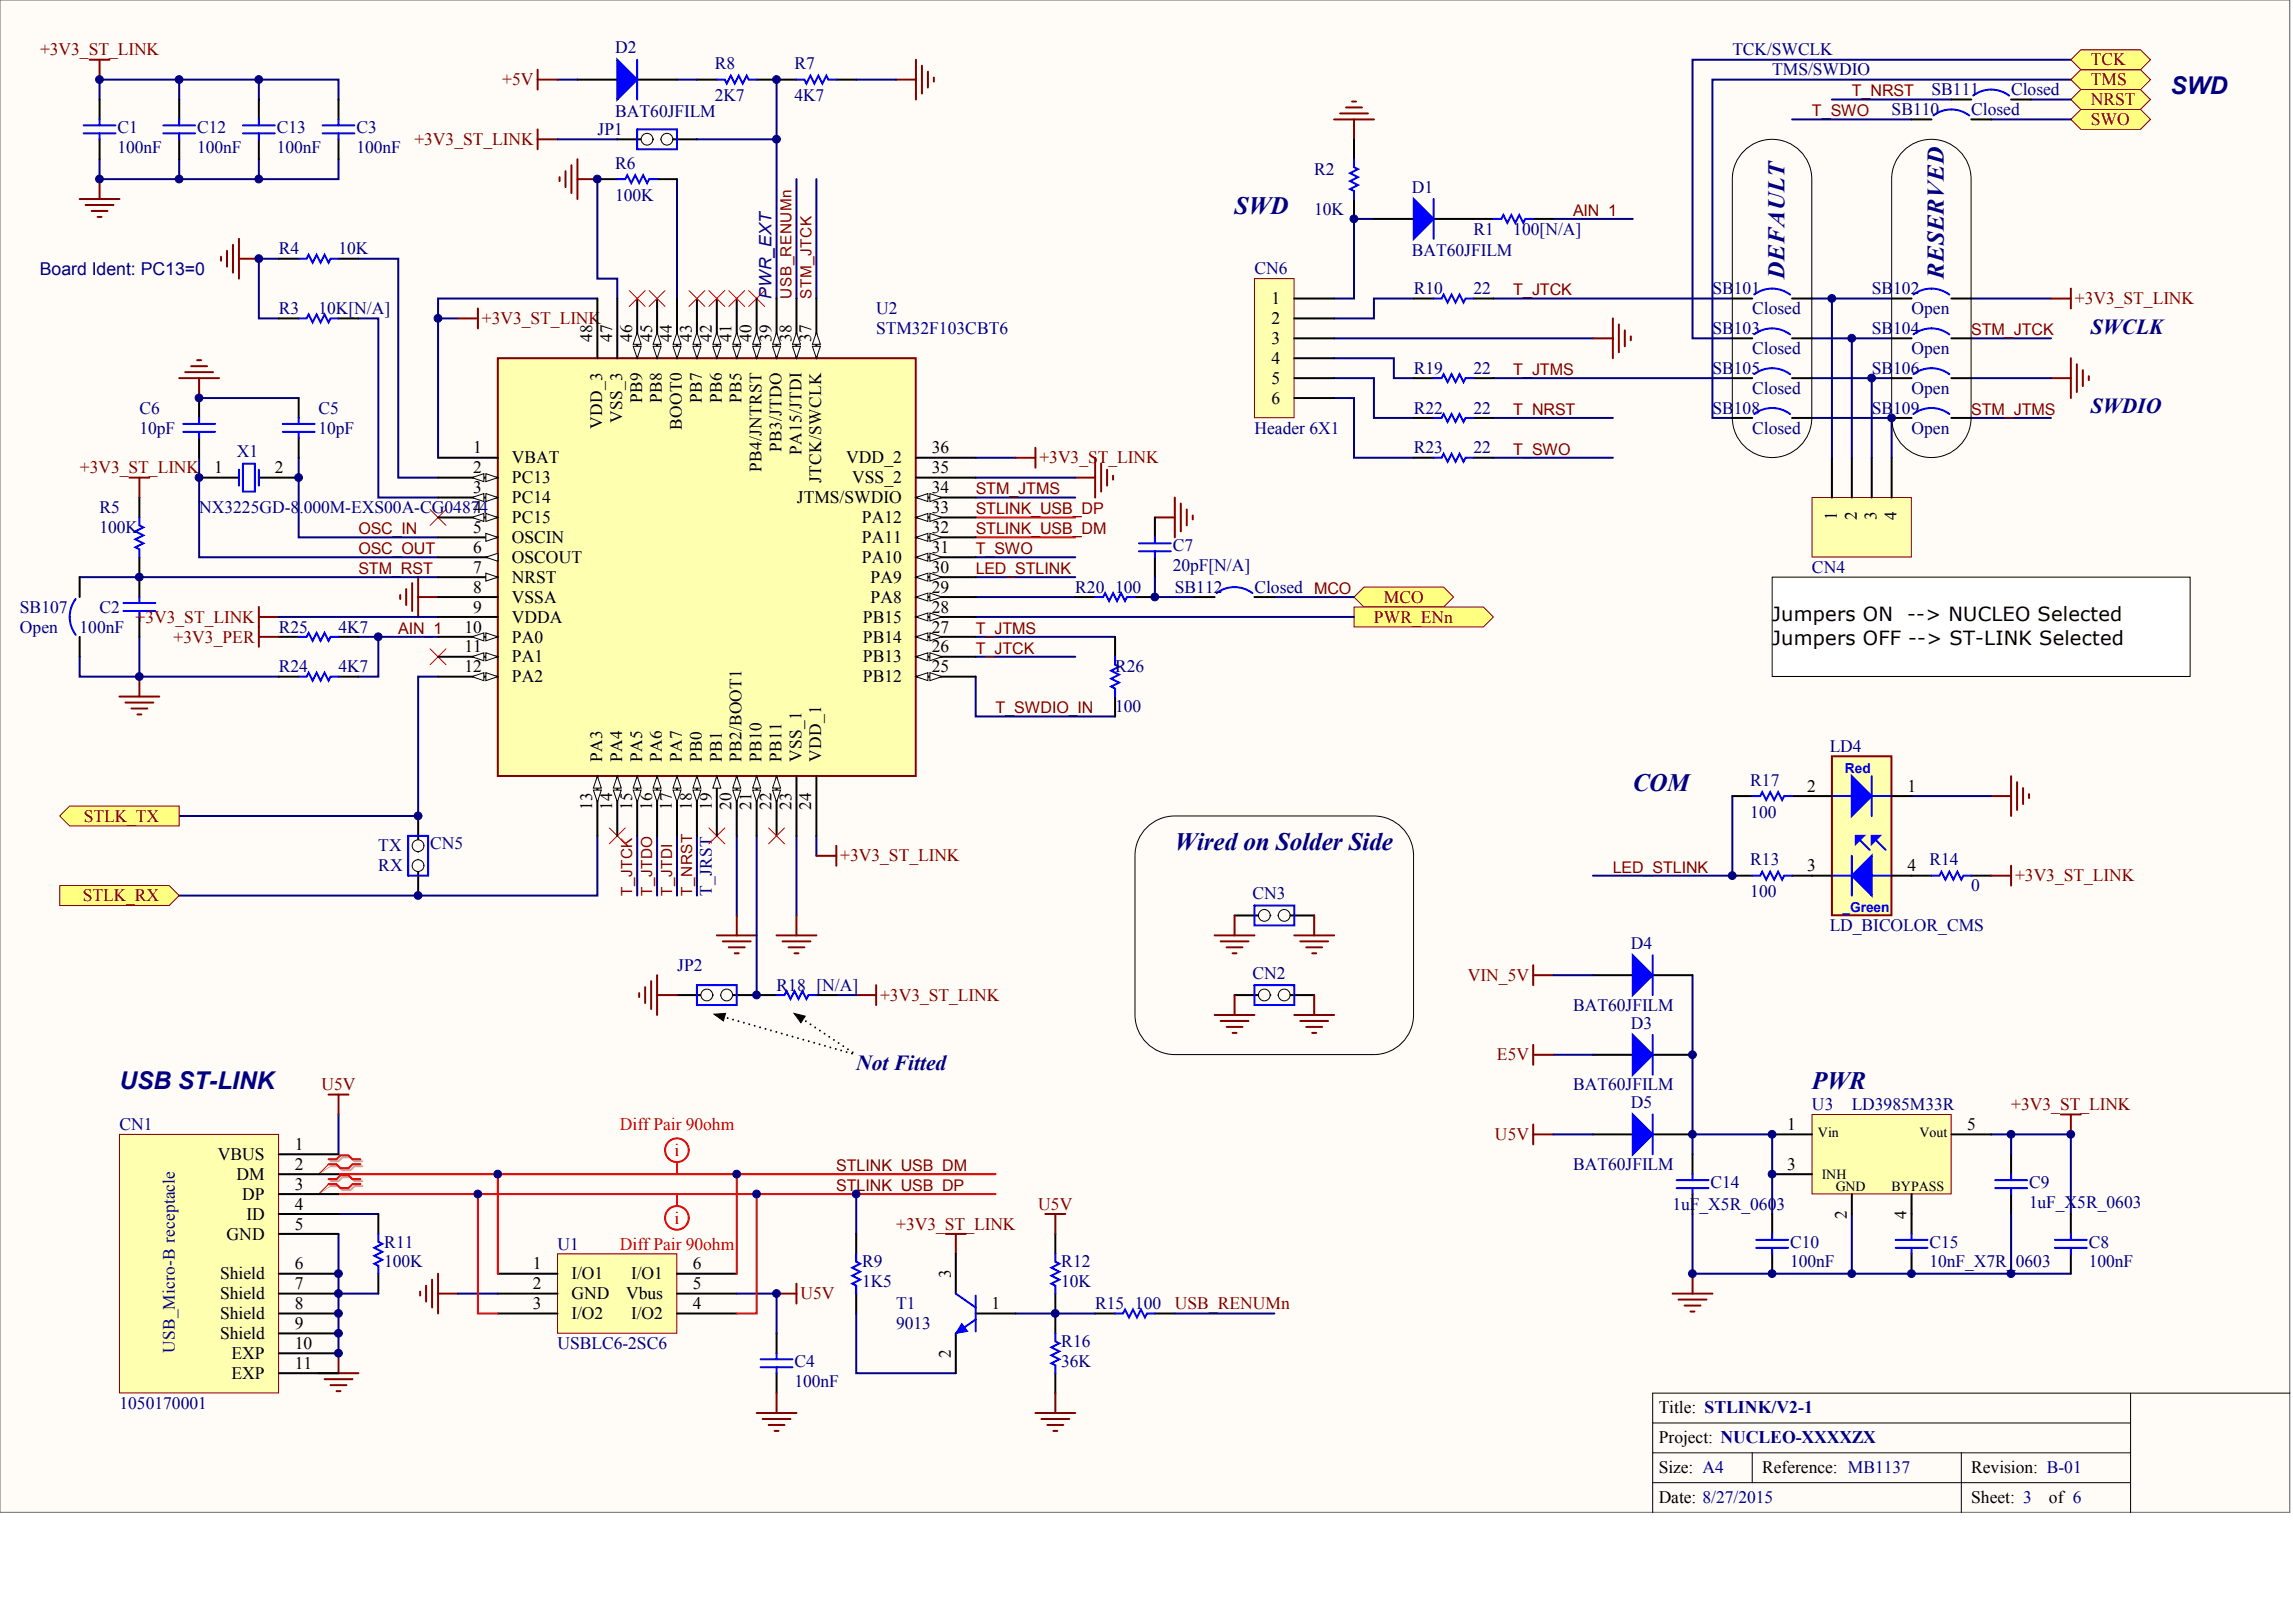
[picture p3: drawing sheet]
<svg xmlns="http://www.w3.org/2000/svg" width="840mm" height="594mm" viewBox="0 0 840 594" stroke-linecap="round" stroke-linejoin="round" font-family="sans-serif">
<defs><g id="words">
<g font-size="9.2" fill="#000080">
<text x="452" y="78.2">SWD</text>
<text x="597.9" y="289.4">COM</text>
<text x="430.2" y="311.3">Wired on Solder Side</text>
<text x="663.5" y="398.7">PWR</text>
</g>
<g font-size="9" fill="#000080">
<text x="794.7" y="34.3">SWD</text>
<text x="43.7" y="398.6">USB ST-LINK</text>
</g>
<g font-size="8.8" fill="#000080">
<text x="653.5" y="102" transform="rotate(-90 653.5 102)">DEFAULT</text>
<text x="711.8" y="102" transform="rotate(-90 711.8 102)">RESERVED</text>
</g>
<g font-size="7.9" fill="#000080">
<text x="765.6" y="122.1">SWCLK</text>
<text x="765.6" y="151.2">SWDIO</text>
<text x="313.5" y="391.6">Not Fitted</text>
</g>
<g font-size="7.1">
<text x="648.9" y="227.2">Jumpers ON</text>
<text x="698.3" y="227.2">--&gt; NUCLEO Selected</text>
<text x="648.9" y="235.9">Jumpers OFF --&gt; ST-LINK Selected</text>
</g>
<text font-size="6.5" fill="#000080" x="14.6" y="100.6">Board Ident: PC13=0</text>
<g font-size="6.4" fill="#800000">
<text x="14.7" y="20.3">+3V3_ST_LINK</text>
<text x="765.6" y="23.9">TCK</text>
<text x="183.9" y="31.2">+5V</text>
<text x="765.6" y="31.2">TMS</text>
<text x="765.6" y="38.5">NRST</text>
<text x="765.6" y="45.8">SWO</text>
<text x="151.7" y="53.1">+3V3_ST_LINK</text>
<text x="759.7" y="111.3">+3V3_ST_LINK</text>
<text x="176.4" y="118.6">+3V3_ST_LINK</text>
<text x="29.2" y="173.3">+3V3_ST_LINK</text>
<text x="380.6" y="169.6">+3V3_ST_LINK</text>
<text x="506.7" y="220.6">MCO</text>
<text x="49.7" y="227.9">+3V3_ST_LINK</text>
<text x="503.1" y="227.9">PWR_ENn</text>
<text x="63.5" y="235.2">+3V3_PER</text>
<text x="30.7" y="300.7">STLK_TX</text>
<text x="307.7" y="315.3">+3V3_ST_LINK</text>
<text x="737.9" y="322.6">+3V3_ST_LINK</text>
<text x="30.3" y="329.9">STLK_RX</text>
<text x="537.5" y="359">VIN_5V</text>
<text x="322.3" y="366.3">+3V3_ST_LINK</text>
<text x="548.1" y="388.2">E5V</text>
<text x="117.7" y="399.1">U5V</text>
<text x="736.5" y="406.4">+3V3_ST_LINK</text>
<text x="547.4" y="417.3">U5V</text>
<text x="380.2" y="442.8">U5V</text>
<text x="328.2" y="450.1">+3V3_ST_LINK</text>
<text x="293.1" y="475.6">U5V</text>
<text x="430.2" y="479.2">USB_RENUMn</text>
</g>
<g font-size="6.4" fill="#000080">
<text x="225.3" y="19.6">D2</text>
<text x="634.3" y="20.3">TCK/SWCLK</text>
<text x="261.7" y="25.4">R8</text>
<text x="290.9" y="25.4">R7</text>
<text x="648.9" y="27.6">TMS/SWDIO</text>
<text x="707.2" y="34.9">SB111</text>
<text x="736.4" y="34.9">Closed</text>
<text x="261.7" y="37">2K7</text>
<text x="290.9" y="37">4K7</text>
<text x="225.3" y="42.9">BAT60JFILM</text>
<text x="692.6" y="42.1">SB110</text>
<text x="721.8" y="42.1">Closed</text>
<text x="43" y="48.7">C1</text>
<text x="72.2" y="48.7">C12</text>
<text x="101.3" y="48.7">C13</text>
<text x="130.5" y="48.7">C3</text>
<text x="218.7" y="49.4">JP1</text>
<text x="43" y="56">100nF</text>
<text x="72.2" y="56">100nF</text>
<text x="101.3" y="56">100nF</text>
<text x="130.5" y="56">100nF</text>
<text x="225.3" y="61.8">R6</text>
<text x="481.2" y="64">R2</text>
<text x="516.9" y="70.5">D1</text>
<text x="225.3" y="73.5">100K</text>
<text x="481.2" y="78.6">10K</text>
<text x="539.5" y="85.8">R1</text>
<text x="554.1" y="85.8">100[N/A]</text>
<text x="102.1" y="93.1">R4</text>
<text x="123.9" y="93.1">10K</text>
<text x="516.9" y="93.9">BAT60JFILM</text>
<text x="459.3" y="100.4">CN6</text>
<text x="517.7" y="107.7">R10</text>
<text x="539.5" y="107.7">22</text>
<text x="627" y="107.7">SB101</text>
<text x="685.4" y="107.7">SB102</text>
<text x="102.1" y="115">R3</text>
<text x="116.7" y="115">10K[N/A]</text>
<text x="320.8" y="115">U2</text>
<text x="641.6" y="115">Closed</text>
<text x="699.9" y="115">Open</text>
<text x="320.8" y="122.3">STM32F103CBT6</text>
<text x="627" y="122.3">SB103</text>
<text x="685.4" y="122.3">SB104</text>
<text x="641.6" y="129.6">Closed</text>
<text x="699.9" y="129.6">Open</text>
<text x="517.7" y="136.8">R19</text>
<text x="539.5" y="136.8">22</text>
<text x="627" y="136.8">SB105</text>
<text x="685.4" y="136.8">SB106</text>
<text x="641.6" y="144.1">Closed</text>
<text x="699.9" y="144.1">Open</text>
<text x="51" y="151.4">C6</text>
<text x="116.7" y="151.4">C5</text>
<text x="517.7" y="151.4">R22</text>
<text x="539.5" y="151.4">22</text>
<text x="627" y="151.4">SB108</text>
<text x="685.4" y="151.4">SB109</text>
<text x="51" y="158.7">10pF</text>
<text x="116.7" y="158.7">10pF</text>
<text x="459.3" y="158.7">Header 6X1</text>
<text x="641.6" y="158.7">Closed</text>
<text x="699.9" y="158.7">Open</text>
<text x="86.8" y="167.4">X1</text>
<text x="517.7" y="166">R23</text>
<text x="539.5" y="166">22</text>
<text x="36.5" y="187.8">R5</text>
<text x="72.9" y="187.8">NX3225GD-8.000M-EXS00A-CG04874</text>
<text x="36.5" y="195.1">100K</text>
<text x="429.4" y="201.7">C7</text>
<text x="429.4" y="209">20pF[N/A]</text>
<text x="663.5" y="209.7">CN4</text>
<text x="393.7" y="217">R20</text>
<text x="408.3" y="217">100</text>
<text x="430.2" y="217">SB112</text>
<text x="459.3" y="217">Closed MCO</text>
<text x="7.3" y="224.3">SB107</text>
<text x="36.5" y="224.3">C2</text>
<text x="7.3" y="231.5">Open</text>
<text x="29.2" y="231.5">100nF</text>
<text x="102.1" y="231.5">R25</text>
<text x="123.9" y="231.5">4K7</text>
<text x="102.1" y="246.1">R24</text>
<text x="123.9" y="246.1">4K7</text>
<text x="408.3" y="246.1">R26</text>
<text x="408.3" y="260.7">100</text>
<text x="670" y="275.2">LD4</text>
<text x="640.9" y="287.6">R17</text>
<text x="640.9" y="299.3">100</text>
<text x="138.5" y="311.7">TX</text>
<text x="157.5" y="310.9">CN5</text>
<text x="640.9" y="316.8">R13</text>
<text x="706.5" y="316.8">R14</text>
<text x="138.5" y="319">RX</text>
<text x="458.6" y="329.2">CN3</text>
<text x="640.9" y="328.4">100</text>
<text x="721.8" y="326.2">0</text>
<text x="670" y="340.8">LD_BICOLOR_CMS</text>
<text x="597.1" y="347.4">D4</text>
<text x="247.9" y="355.4">JP2</text>
<text x="458.6" y="358.3">CN2</text>
<text x="284.4" y="362.7">R18 [N/A]</text>
<text x="576" y="370">BAT60JFILM</text>
<text x="597.1" y="376.5">D3</text>
<text x="576" y="399.1">BAT60JFILM</text>
<text x="597.1" y="405.6">D5</text>
<text x="663.5" y="406.4">U3</text>
<text x="678.1" y="406.4">LD3985M33R</text>
<text x="43.7" y="413.7">CN1</text>
<text x="576" y="428.2">BAT60JFILM</text>
<text x="626.3" y="434.8">C14</text>
<text x="743" y="434.8">C9</text>
<text x="612.4" y="442.8">1uF_X5R_0603</text>
<text x="743" y="442.1">1uF_X5R_0603</text>
<text x="140.7" y="456.6">R11</text>
<text x="204.1" y="457.4">U1</text>
<text x="655.5" y="456.6">C10</text>
<text x="706.5" y="456.6">C15</text>
<text x="764.8" y="456.6">C8</text>
<text x="140.7" y="463.9">100K</text>
<text x="315.7" y="463.9">R9</text>
<text x="388.6" y="463.9">R12</text>
<text x="655.5" y="463.9">100nF</text>
<text x="706.5" y="463.9">10nF_X7R_0603</text>
<text x="764.8" y="463.9">100nF</text>
<text x="315.7" y="471.2">1K5</text>
<text x="388.6" y="471.2">10K</text>
<text x="328.1" y="479.2">T1</text>
<text x="401" y="479.2">R15</text>
<text x="415.6" y="479.2">100</text>
<text x="328.1" y="486.5">9013</text>
<text x="204.1" y="493.8">USBLC6-2SC6</text>
<text x="388.6" y="493.1">R16</text>
<text x="290.9" y="500.3">C4</text>
<text x="388.6" y="500.3">36K</text>
<text x="290.9" y="507.6">100nF</text>
<text x="43.7" y="515.6">1050170001</text>
</g>
<g font-size="6.4">
<text x="465.6" y="111.3">1</text>
<text x="465.6" y="118.6">2</text>
<text x="465.6" y="125.9">3</text>
<text x="465.6" y="133.2">4</text>
<text x="465.6" y="140.5">5</text>
<text x="465.6" y="147.8">6</text>
<text x="173.2" y="166">1</text>
<text x="341.2" y="166">36</text>
<text x="78.5" y="173.3">1</text>
<text x="100.6" y="173.3">2</text>
<text x="173.2" y="173.3">2</text>
<text x="187.4" y="169.6">VBAT</text>
<text x="309.9" y="169.6">VDD_2</text>
<text x="341.2" y="173.3">35</text>
<text x="187.4" y="176.9">PC13</text>
<text x="312.1" y="176.9">VSS_2</text>
<text x="173.2" y="180.6">3</text>
<text x="187.4" y="184.2">PC14</text>
<text x="291.8" y="184.2">JTMS/SWDIO</text>
<text x="341.2" y="180.6">34</text>
<text x="173.2" y="187.8">4</text>
<text x="187.4" y="191.5">PC15</text>
<text x="315.6" y="191.5">PA12</text>
<text x="341.2" y="187.8">33</text>
<text x="173.2" y="195.1">5</text>
<text x="341.2" y="195.1">32</text>
<text x="173.2" y="202.4">6</text>
<text x="187.4" y="198.8">OSCIN</text>
<text x="315.6" y="198.8">PA11</text>
<text x="341.2" y="202.4">31</text>
<text x="173.2" y="209.7">7</text>
<text x="187.4" y="206">OSCOUT</text>
<text x="315.6" y="206">PA10</text>
<text x="341.2" y="209.7">30</text>
<text x="187.4" y="213.3">NRST</text>
<text x="318.8" y="213.3">PA9</text>
<text x="173.2" y="217">8</text>
<text x="187.4" y="220.6">VSSA</text>
<text x="318.8" y="220.6">PA8</text>
<text x="341.2" y="217">29</text>
<text x="173.2" y="224.3">9</text>
<text x="187.4" y="227.9">VDDA</text>
<text x="315.9" y="227.9">PB15</text>
<text x="341.2" y="224.3">28</text>
<text x="170" y="231.5">10</text>
<text x="341.2" y="231.5">27</text>
<text x="170" y="238.8">11</text>
<text x="187.4" y="235.2">PA0</text>
<text x="315.9" y="235.2">PB14</text>
<text x="341.2" y="238.8">26</text>
<text x="187.4" y="242.5">PA1</text>
<text x="315.9" y="242.5">PB13</text>
<text x="170" y="246.1">12</text>
<text x="187.4" y="249.8">PA2</text>
<text x="315.9" y="249.8">PB12</text>
<text x="341.2" y="246.1">25</text>
<text x="661.7" y="289.8">2</text>
<text x="698.5" y="289.8">1</text>
<text x="661.7" y="319">3</text>
<text x="698.5" y="319">4</text>
<text x="654.4" y="413.7">1</text>
<text x="720.4" y="413.7">5</text>
<text x="79.8" y="424.6">VBUS</text>
<text x="107.9" y="420.9">1</text>
<text x="86.6" y="431.9">DM</text>
<text x="107.9" y="428.2">2</text>
<text x="654.4" y="428.2">3</text>
<text x="107.9" y="435.5">3</text>
<text x="88.7" y="439.2">DP</text>
<text x="107.9" y="442.8">4</text>
<text x="90.3" y="446.4">ID</text>
<text x="83" y="453.7">GND</text>
<text x="107.9" y="450.1">5</text>
<text x="107.9" y="464.7">6</text>
<text x="195.1" y="464.7">1</text>
<text x="253.7" y="464.7">6</text>
<text x="80.6" y="468.3">Shield</text>
<text x="107.9" y="471.9">7</text>
<text x="195.1" y="471.9">2</text>
<text x="209.3" y="468.3">I/O1</text>
<text x="231.1" y="468.3">I/O1</text>
<text x="253.7" y="471.9">5</text>
<text x="80.6" y="475.6">Shield</text>
<text x="107.9" y="479.2">8</text>
<text x="195.1" y="479.2">3</text>
<text x="209.3" y="475.6">GND</text>
<text x="229.2" y="475.6">Vbus</text>
<text x="253.7" y="479.2">4</text>
<text x="363.1" y="479.2">1</text>
<text x="80.6" y="482.9">Shield</text>
<text x="209.3" y="482.9">I/O2</text>
<text x="231.1" y="482.9">I/O2</text>
<text x="80.6" y="490.1">Shield</text>
<text x="107.9" y="486.5">9</text>
<text x="84.7" y="497.4">EXP</text>
<text x="107.9" y="493.8">10</text>
<text x="107.9" y="501.1">11</text>
<text x="84.7" y="504.7">EXP</text>
<text x="607.3" y="517.1">Title: STLINK/V2-1</text>
<text x="607.3" y="528">Project: NUCLEO-XXXXZX</text>
<text x="607.3" y="539.1">Size: A4</text>
<text x="645.3" y="539.1">Reference: MB1137</text>
<text x="721.8" y="539.1">Revision: B-01</text>
<text x="607.3" y="550.2">Date: 8/27/2015</text>
<text x="721.8" y="550.2">Sheet: 3</text>
<text x="750.2" y="550.2">of 6</text>
</g>
<g font-size="6.4" fill="#f00">
<text x="227" y="413.7">Diff Pair 90ohm</text>
<text x="247" y="423.1">i</text>
<text x="247" y="447.9">i</text>
<text x="227" y="457.4">Diff Pair 90ohm</text>
</g>
<text font-size="6.3" fill="#0c0087" x="282.4" y="109.3" transform="rotate(-90 282.4 109.3)">PWR_EXT</text>
<g font-size="6.3">
<text x="216.9" y="125.3" transform="rotate(-90 216.9 125.3)">48</text>
<text x="224.2" y="125.3" transform="rotate(-90 224.2 125.3)">47</text>
<text x="231.5" y="125.3" transform="rotate(-90 231.5 125.3)">46</text>
<text x="238.7" y="125.3" transform="rotate(-90 238.7 125.3)">45</text>
<text x="246" y="125.3" transform="rotate(-90 246 125.3)">44</text>
<text x="253.3" y="125.3" transform="rotate(-90 253.3 125.3)">43</text>
<text x="260.6" y="125.3" transform="rotate(-90 260.6 125.3)">42</text>
<text x="267.9" y="125.3" transform="rotate(-90 267.9 125.3)">41</text>
<text x="275.2" y="125.3" transform="rotate(-90 275.2 125.3)">40</text>
<text x="282.5" y="125.3" transform="rotate(-90 282.5 125.3)">39</text>
<text x="289.8" y="125.3" transform="rotate(-90 289.8 125.3)">38</text>
<text x="297.1" y="125.3" transform="rotate(-90 297.1 125.3)">37</text>
<text x="235.1" y="147.5" transform="rotate(-90 235.1 147.5)">PB9</text>
<text x="242.4" y="147.5" transform="rotate(-90 242.4 147.5)">PB8</text>
<text x="257" y="147.5" transform="rotate(-90 257 147.5)">PB7</text>
<text x="264.3" y="147.5" transform="rotate(-90 264.3 147.5)">PB6</text>
<text x="271.6" y="147.5" transform="rotate(-90 271.6 147.5)">PB5</text>
<text x="227.8" y="154.8" transform="rotate(-90 227.8 154.8)">VSS_3</text>
<text x="220.5" y="157" transform="rotate(-90 220.5 157)">VDD_3</text>
<text x="249.7" y="157.4" transform="rotate(-90 249.7 157.4)">BOOT0</text>
<text x="286.1" y="165.4" transform="rotate(-90 286.1 165.4)">PB3/JTDO</text>
<text x="293.4" y="166.5" transform="rotate(-90 293.4 166.5)">PA15/JTDI</text>
<text x="278.8" y="172.7" transform="rotate(-90 278.8 172.7)">PB4/JNTRST</text>
<text x="300.7" y="176.7" transform="rotate(-90 300.7 176.7)">JTCK/SWCLK</text>
<text x="672.6" y="190.5" transform="rotate(-90 672.6 190.5)">1</text>
<text x="679.8" y="190.5" transform="rotate(-90 679.8 190.5)">2</text>
<text x="687.1" y="190.5" transform="rotate(-90 687.1 190.5)">3</text>
<text x="694.4" y="190.5" transform="rotate(-90 694.4 190.5)">4</text>
<text x="220.5" y="279" transform="rotate(-90 220.5 279)">PA3</text>
<text x="227.8" y="279" transform="rotate(-90 227.8 279)">PA4</text>
<text x="235.1" y="279" transform="rotate(-90 235.1 279)">PA5</text>
<text x="242.4" y="279" transform="rotate(-90 242.4 279)">PA6</text>
<text x="249.7" y="279" transform="rotate(-90 249.7 279)">PA7</text>
<text x="257" y="279" transform="rotate(-90 257 279)">PB0</text>
<text x="264.3" y="279" transform="rotate(-90 264.3 279)">PB1</text>
<text x="271.6" y="279" transform="rotate(-90 271.6 279)">PB2/BOOT1</text>
<text x="278.8" y="279" transform="rotate(-90 278.8 279)">PB10</text>
<text x="286.1" y="279" transform="rotate(-90 286.1 279)">PB11</text>
<text x="293.4" y="279" transform="rotate(-90 293.4 279)">VSS_1</text>
<text x="300.7" y="279" transform="rotate(-90 300.7 279)">VDD_1</text>
<text x="216.9" y="296.5" transform="rotate(-90 216.9 296.5)">13</text>
<text x="224.2" y="296.5" transform="rotate(-90 224.2 296.5)">14</text>
<text x="231.5" y="296.5" transform="rotate(-90 231.5 296.5)">15</text>
<text x="238.7" y="296.5" transform="rotate(-90 238.7 296.5)">16</text>
<text x="246" y="296.5" transform="rotate(-90 246 296.5)">17</text>
<text x="253.3" y="296.5" transform="rotate(-90 253.3 296.5)">18</text>
<text x="260.6" y="296.5" transform="rotate(-90 260.6 296.5)">19</text>
<text x="267.9" y="296.5" transform="rotate(-90 267.9 296.5)">20</text>
<text x="275.2" y="296.5" transform="rotate(-90 275.2 296.5)">21</text>
<text x="282.5" y="296.5" transform="rotate(-90 282.5 296.5)">22</text>
<text x="289.8" y="296.5" transform="rotate(-90 289.8 296.5)">23</text>
<text x="297.1" y="296.5" transform="rotate(-90 297.1 296.5)">24</text>
<text x="676.2" y="446.2" transform="rotate(-90 676.2 446.2)">2</text>
<text x="698.1" y="446.2" transform="rotate(-90 698.1 446.2)">4</text>
<text x="348.1" y="467.7" transform="rotate(-90 348.1 467.7)">3</text>
<text x="348.1" y="497.2" transform="rotate(-90 348.1 497.2)">2</text>
</g>
<g font-size="6.3" fill="#000080">
<text x="260.6" y="327.8" transform="rotate(-90 260.6 327.8)">T_JRST</text>
<text x="64" y="495.4" transform="rotate(-90 64 495.4)">USB_Micro-B receptacle</text>
</g>
<g font-size="5.9" fill="#800000">
<text x="678.1" y="35.3">T_NRST</text>
<text x="663.5" y="42.6">T_SWO</text>
<text x="576" y="79">AIN_1</text>
<text x="554.1" y="108.1">T_JTCK</text>
<text x="721.8" y="122.7">STM_JTCK</text>
<text x="554.1" y="137.3">T_JTMS</text>
<text x="554.1" y="151.8">T_NRST</text>
<text x="721.8" y="151.8">STM_JTMS</text>
<text x="554.1" y="166.4">T_SWO</text>
<text x="357.3" y="181">STM_JTMS</text>
<text x="357.3" y="188.3">STLINK_USB_DP</text>
<text x="131.2" y="195.5">OSC_IN</text>
<text x="357.3" y="195.5">STLINK_USB_DM</text>
<text x="131.2" y="202.8">OSC_OUT</text>
<text x="357.3" y="202.8">T_SWO</text>
<text x="131.2" y="210.1">STM_RST</text>
<text x="357.3" y="210.1">LED_STLINK</text>
<text x="145.8" y="232">AIN_1</text>
<text x="357.3" y="232">T_JTMS</text>
<text x="357.3" y="239.3">T_JTCK</text>
<text x="364.6" y="261.1">T_SWDIO_IN</text>
<text x="590.6" y="319.4">LED_STLINK</text>
<text x="306.2" y="428.7">STLINK_USB_DM</text>
<text x="306.2" y="435.9">STLINK_USB_DP</text>
</g>
<g font-size="5.6" fill="#800000">
<text x="289.9" y="109.3" transform="rotate(-90 289.9 109.3)">USB_RENUMn</text>
<text x="297.2" y="109.3" transform="rotate(-90 297.2 109.3)">STM_JTCK</text>
<text x="231.5" y="327.8" transform="rotate(-90 231.5 327.8)">T_JTCK</text>
<text x="238.8" y="327.8" transform="rotate(-90 238.8 327.8)">T_JTDO</text>
<text x="246.1" y="327.8" transform="rotate(-90 246.1 327.8)">T_JTDI</text>
<text x="253.4" y="327.8" transform="rotate(-90 253.4 327.8)">T_NRST</text>
</g>
<g font-size="5.1">
<text x="665.7" y="416.1">Vin</text>
<text x="702.9" y="416.1">Vout</text>
<text x="667.1" y="431.4">INH</text>
<text x="672.2" y="435.8">GND</text>
<text x="692.6" y="435.8">BYPASS</text>
</g>
<g font-size="5" fill="#00f">
<text x="675.5" y="282.8">Red</text>
<text x="674.6" y="333.8">_Green</text>
</g>
</g></defs>
<path d="M0 0h838.4v553.6h-838.4z" fill="#fffcf8"/>
<path d="M0 0h838.4v553.6h-838.4z" fill="none" stroke="#696969" stroke-width=".37"/>
<path d="M0 0h838.4v553.6h-838.4z" fill="#fffcf8"/>
<path d="M0 0h838.4v553.6h-838.4z" fill="none" stroke="#696969" stroke-width=".37"/>
<path d="M780.1 509.9v43.7M838.5 509.9h-233.3v43.7M605.2 520.9h174.9M605.2 531.8h174.9M641.6 531.8v10.9M718.2 531.8v21.8M605.2 542.7h174.9" fill="none" stroke="#000" stroke-width=".37"/>
<g fill="none" stroke="#800000" stroke-width=".73">
<path d="M211.4 58.3v14.6M29.2 72.9h14.5M31.4 75h10.2M33.5 77.2h5.9M35.7 79.4h1.5M36.5 65.6v7.3M204.9 64.8v1.5M207.1 62.7v5.8M209.3 60.5v10.2M211.4 65.6h7.3M65.6 138.4h14.6M67.8 136.2h10.2"/>
<path d="M70 134h5.8M72.2 131.9h1.4M72.9 138.4v7.3M393.7 174.8h7.3M401 167.6v14.5M403.2 169.7v10.2M405.4 171.9v5.9M407.6 174.1v1.5M146.5 217.8v1.5M148.7 215.6v5.9M150.9 213.4v10.2M153.1 211.3v14.5"/>
<path d="M153.1 218.5h7.3M43.7 255h14.6M45.9 257.2h10.2M48.1 259.3h5.9M51 247.7v7.3M50.3 261.5h1.5M269.8 335.1v7.3M291.6 335.1v7.3M262.5 342.4h14.6M264.7 344.6h10.2M266.9 346.8h5.8M269 348.9h1.5"/>
<path d="M284.4 342.4h14.5M286.5 344.6h10.2M288.7 346.8h5.9M290.9 348.9h1.5M120.3 400.7h7.3M123.9 400.7v7.2"/>
</g>
<g fill="none" stroke="#000080" stroke-width=".73">
<path d="M36.5 36.4v-7.3h58.3v7.3M65.6 29.1v7.3M94.8 29.1h29.1v7.3M36.5 58.3v7.3h87.4v-7.3M65.6 58.3v7.3M94.8 58.3v7.3M218.7 65.6v36.4h7.3v7.3M247.9 65.6v43.7M298.9 65.6v43.7M72.9 167.6v36.4h87.5M109.4 167.6v29.1h51M357.3 167.6h14.5"/>
<path d="M357.3 174.8h36.4M357.3 182.1h36.4M357.3 211.3h36.4M357.3 233.1h51M357.3 240.4h36.4M233.3 306v21.8M240.6 306v21.8M247.9 306v21.8M255.2 306v21.8M269.8 306v29.1M291.6 306v29.1M298.9 306v7.2"/>
<path d="M123.9 407.9v14.6"/>
</g>
<path d="M357.3 196.7h36.4M357.3 189.4h36.4" fill="none" stroke="#f00" stroke-width=".73"/>
<path d="M648.9 211.3h153v36.3h-153z" fill="#fff"/>
<path d="M648.9 211.3h153v36.3h-153z" fill="none" stroke="#000" stroke-width=".37"/>
<g fill="none" stroke="#800000" stroke-width=".73">
<path d="M492.9 39.3h5.8M495.1 37.2h1.4M488.5 43.7h14.6M490.7 41.5h10.2M495.8 43.7v7.3M80.9 94v1.4M83.1 91.8v5.8M85.3 89.6v10.2M87.5 87.4v14.6M87.5 94.7h7.3M751 138.4h7.3M758.3 131.1v14.6"/>
<path d="M760.5 133.3v10.2M762.6 135.5v5.8M764.8 137.7v1.4"/>
</g>
<path d="M131.2 94.7h14.6v80.1h14.6M131.2 116.6h7.3v65.5h21.9M546.8 109.3h87.5M546.8 138.4h87.5" fill="none" stroke="#000080" stroke-width=".73"/>
<path d="M663.5 182.1h36.4v21.8h-36.4z" fill="#ffffb0"/>
<path d="M663.5 182.1h36.4v21.8h-36.4z" fill="none" stroke="#800000" stroke-width=".37"/>
<path d="M670.8 167.6v14.5M678.1 167.6v14.5M685.4 167.5v14.6M692.6 167.6v14.5" fill="none" stroke="#000" stroke-width=".73"/>
<g fill="none" stroke="#000080" stroke-width=".73">
<path d="M758.3 21.9h-138.6v101.9h14.6M758.3 29.1h-131.3v123.9h7.3M102.1 94.7h-7.3v21.9h7.3M160.4 116.6h7.3M218.7 109.3h-58.3v58.3M517.7 109.3h-14.6v7.3h-14.6M663.5 109.3h7.3M692.6 109.3h-21.8v58.3M721.8 109.3h29.2M488.5 131.1h21.9v7.3h7.3M488.5 123.8h94.8M663.5 123.8h29.1"/>
<path d="M663.5 138.4h29.1M678.1 123.8v43.8M685.4 138.4v29.1M721.8 123.8h29.2M721.8 138.4h29.2M72.9 145.7h36.5M663.5 153h29.1v14.6M721.8 153h29.2M131.2 233.1h7.3M160.4 233.1h-21.9v14.6h-7.3M357.3 247.7v14.6h51M634.3 291.4v29.1h-51"/>
<path d="M699.9 291.4h29.2"/>
</g>
<path d="M638.6 55.3a14.5 14.5 0 0 1 15.8-3.2 14.5 14.5 0 0 1 9 13.5v87.3a14.5 14.5 0 0 1-14.5 14.6 14.5 14.5 0 0 1-14.6-14.6v-87.3a14.5 14.5 0 0 1 4.3-10.3zM696.9 55.3a14.5 14.5 0 0 1 15.9-3.2 14.5 14.5 0 0 1 8.9 13.5v87.3a14.5 14.5 0 0 1-14.5 14.6 14.5 14.5 0 0 1-14.6-14.6v-87.3a14.5 14.5 0 0 1 4.3-10.3z" fill="none" stroke="#000" stroke-width=".37"/>
<path d="M729.1 291.4h7.3M736.4 284.1v14.6M738.6 286.3v10.2M740.8 288.5v5.8M743 290.7v1.4" fill="none" stroke="#800000" stroke-width=".73"/>
<path d="M274.1 106.4l5.9 5.8M280 106.4l-5.9 5.8M157.5 186.5l5.8 5.8M163.3 186.5l-5.8 5.8M157.5 237.5l5.8 5.8M163.3 237.5l-5.8 5.8M223.1 303l5.8 5.9M228.9 303l-5.8 5.9" fill="none" stroke="#f00" stroke-width=".37"/>
<path d="M758.3 29.1l3.6-3.6h21.9l3.6 3.6-3.6 3.7h-21.9z" fill-rule="evenodd" fill="#ffff80"/>
<path d="M758.3 29.1l3.6-3.6h21.9l3.6 3.6-3.6 3.7h-21.9z" fill="none" stroke="#800000" stroke-width=".37"/>
<path d="M758.3 21.9l3.6-3.7h21.9l3.6 3.7-3.6 3.6h-21.9z" fill-rule="evenodd" fill="#ffff80"/>
<path d="M758.3 21.9l3.6-3.7h21.9l3.6 3.7-3.6 3.6h-21.9z" fill="none" stroke="#800000" stroke-width=".37"/>
<path d="M357.3 218.5h36.4" fill="none" stroke="#000080" stroke-width=".73"/>
<path d="M495.8 218.5l3.6-3.6h29.2l3.6 3.6-3.6 3.7h-29.2z" fill-rule="evenodd" fill="#ffff80"/>
<path d="M495.8 218.5l3.6-3.6h29.2l3.6 3.6-3.6 3.7h-29.2z" fill="none" stroke="#800000" stroke-width=".37"/>
<path d="M503.1 80.1h-7.3v29.2h-7.3M488.5 138.4h14.6v14.6h14.6M488.5 145.7h7.3v21.9h21.9M51 233.1v14.6h51.1" fill="none" stroke="#000080" stroke-width=".73"/>
<path d="M259.6 303l5.8 5.9M265.4 303l-5.8 5.9" fill="none" stroke="#f00" stroke-width=".37"/>
<path d="M590.6 116.6v14.5M592.8 118.7v10.2M583.3 123.8h7.3M594.9 120.9v5.9M597.1 123.1v1.5" fill="none" stroke="#800000" stroke-width=".73"/>
<path d="M758.3 36.4l3.6-3.6h21.9l3.6 3.6-3.6 3.7h-21.9z" fill-rule="evenodd" fill="#ffff80"/>
<path d="M758.3 36.4l3.6-3.6h21.9l3.6 3.6-3.6 3.7h-21.9z" fill="none" stroke="#800000" stroke-width=".37"/>
<path d="M670.8 36.4h43.7M743.7 36.4h14.6M568.7 80.1h29.2M546.8 153h43.8M546.8 167.6h43.8M29.2 211.3h131.2M466.6 218.5h29.2M29.2 240.4v7.3h21.8" fill="none" stroke="#000080" stroke-width=".73"/>
<path d="M503.1 80.1h14.6M525 80.1h14.5" fill="none" stroke="#000" stroke-width=".73"/>
<path d="M517.7 72.9l7.3 7.2-7.3 7.3z" fill="#00f"/>
<path d="M517.7 72.9l7.3 7.2-7.3 7.3zM525 72.9v14.5" fill="none" stroke="#00f" stroke-width=".73"/>
<path d="M422.9 189.4h7.3M430.2 182.1v14.6M432.4 184.3v10.2M434.5 186.5v5.8M436.7 188.7v1.4" fill="none" stroke="#800000" stroke-width=".73"/>
<path d="M153.1 314.7v13.1" fill="none" stroke="#000" stroke-width=".73"/>
<circle cx="153.1" cy="316.9" r="2.15" fill="#fffcf8"/>
<circle cx="153.1" cy="316.9" r="2.15" fill="none" stroke="#000" stroke-width=".37"/>
<path d="M153.1 298.7v13.1" fill="none" stroke="#000" stroke-width=".73"/>
<circle cx="153.1" cy="309.6" r="2.15" fill="#fffcf8"/>
<g fill="none" stroke="#000" stroke-width=".37">
<path d="M261.5 371.2l4.2-.3-.8 2.8z"/>
<circle cx="153.1" cy="309.6" r="2.15"/>
</g>
<path d="M149.5 306h7.3v14.5h-7.3z" fill="none" stroke="#00f" stroke-width=".73"/>
<path d="M262.5 371.5l51 14.6" fill="none" stroke="#000" stroke-width=".73" stroke-dasharray="0 2.1"/>
<path d="M261.5 371.2l4.2-.3-.8 2.8z" fill="#000"/>
<path d="M160.4 247.7h-7.3v51h-87.5M218.7 306v21.8h-153.1" fill="none" stroke="#000080" stroke-width=".73"/>
<path d="M21.9 324.2h40.1l3.6 3.6-3.6 3.7h-40.1z" fill-rule="evenodd" fill="#ffff80"/>
<path d="M21.9 324.2h40.1l3.6 3.6-3.6 3.7h-40.1z" fill="none" stroke="#800000" stroke-width=".37"/>
<path d="M21.9 298.7l3.6-3.7h40.1v7.3h-40.1z" fill-rule="evenodd" fill="#ffff80"/>
<path d="M21.9 298.7l3.6-3.7h40.1v7.3h-40.1z" fill="none" stroke="#800000" stroke-width=".37"/>
<path d="M123.9 495.4v7.2M116.7 502.6h14.5M118.8 504.8h10.3M121 507h5.9M123.2 509.2h1.5" fill="none" stroke="#800000" stroke-width=".73"/>
<path d="M357.3 204h36.4M123.9 444.4h14.6" fill="none" stroke="#000080" stroke-width=".73"/>
<path d="M758.3 43.7l3.6-3.6h21.9l3.6 3.6-3.6 3.7h-21.9z" fill-rule="evenodd" fill="#ffff80"/>
<path d="M758.3 43.7l3.6-3.6h21.9l3.6 3.6-3.6 3.7h-21.9z" fill="none" stroke="#800000" stroke-width=".37"/>
<path d="M656.2 43.7h43.7M729.1 43.7h29.2" fill="none" stroke="#000080" stroke-width=".73"/>
<path d="M670.8 276.8h21.8v58.2h-21.8z" fill="#ffffb0"/>
<path d="M670.8 276.8h21.8v58.2h-21.8z" fill="none" stroke="#800000" stroke-width=".73"/>
<path d="M678.1 284.1l7.3 7.3-7.3 7.3z" fill="#00f"/>
<path d="M678.1 284.1l7.3 7.3-7.3 7.3z" fill="none" stroke="#00f" stroke-width=".73"/>
<path d="M685.4 306h2.9l-2.9 2.9z" fill="#00f"/>
<path d="M685.4 306h2.9l-2.9 2.9z" fill="none" stroke="#00f" stroke-width=".73"/>
<path d="M679.5 306h2.9l-2.9 2.9z" fill="#00f"/>
<path d="M670.8 291.4h7.3M685.4 291.4h7.2M685.4 284.1v14.6M678.1 313.2v14.6M679.5 306h2.9l-2.9 2.9zM681 307.4l3.6 3.7M686.8 307.4l3.7 3.7M670.8 320.5h7.3M685.4 320.5h7.2" fill="none" stroke="#00f" stroke-width=".73"/>
<path d="M678.1 320.5l7.3-7.3v14.6z" fill="#00f"/>
<g fill="none" stroke="#00f" stroke-width=".73">
<path d="M30.6 45.9h11.7M30.6 48.8h11.7M36.5 43.7v2.2M36.5 48.8v2.2M59.8 45.9h11.7M59.8 48.8h11.7M65.6 43.7v2.2M65.6 48.8v2.2M89 45.9h11.6M89 48.8h11.6M94.8 43.7v2.2M94.8 48.8v2.2"/>
<path d="M118.1 45.9h11.7M118.1 48.8h11.7M123.9 43.7v2.2M123.9 48.8v2.2M495.8 58.3v2.9l1.4 .7-2.9 1.5 2.9 1.4-2.9 1.5 2.9 1.5-2.9 1.4 1.5 .7v3M226 65.6h2.9l.8-1.5 1.4 2.9 1.5-2.9 1.4 2.9 1.5-2.9 1.5 2.9 .7-1.4h2.9M109.4 94.7h2.9l.7-1.5 1.5 3 1.4-3 1.5 3 1.4-3 1.5 3 .7-1.5h2.9M546.8 80.1h2.9l.8-1.4 1.4 2.9 1.5-2.9 1.4 2.9 1.5-2.9 1.5 2.9 .7-1.5h2.9M109.4 116.6h2.9l.7-1.5 1.5 2.9 1.4-2.9 1.5 2.9 1.4-2.9 1.5 2.9 .7-1.4h2.9M525 109.3h2.9l.7-1.5 1.5 2.9 1.4-2.9 1.5 2.9 1.4-2.9 1.5 2.9 .7-1.4h2.9M525 138.4h2.9l.7-1.4 1.5 2.9 1.4-2.9 1.5 2.9 1.4-2.9 1.5 2.9 .7-1.5h2.9M67.1 155.2h11.6"/>
<path d="M67.1 158.1h11.6M72.9 153v2.2M72.9 158.1v2.2M103.5 155.2h11.7M103.5 158.1h11.7M109.4 153v2.2M109.4 158.1v2.2M525 153h2.9l.7-1.5 1.5 2.9 1.4-2.9 1.5 2.9 1.4-2.9 1.5 2.9 .7-1.4h2.9M525 167.6h2.9l.7-1.5 1.5 2.9 1.4-2.9 1.5 2.9 1.4-2.9 1.5 2.9 .7-1.4h2.9M51 189.4v2.9l1.5 .7-2.9 1.5 2.9 1.5-2.9 1.4 2.9 1.5-2.9 1.4 1.4 .8v2.9M417 198.9h11.7M422.9 196.7v2.2"/>
<path d="M51 218.5v2.2M401 218.5h2.9l.8-1.4 1.4 2.9 1.5-2.9 1.4 2.9 1.5-2.9 1.4 2.9 .8-1.5h2.9M417 201.8h11.7M422.9 201.8v2.2M45.2 220.7h11.7M45.2 223.6h11.7M51 223.6v2.2M109.4 233.1h2.9l.7-1.4 1.5 2.9 1.4-2.9 1.5 2.9 1.4-2.9 1.5 2.9 .7-1.5h2.9M109.4 247.7h2.9l.7-1.5 1.5 2.9 1.4-2.9 1.5 2.9 1.4-2.9 1.5 2.9 .7-1.4h2.9M408.3 240.4v2.9l1.5 .7-3 1.5 3 1.5-3 1.4 3 1.5-3 1.4 1.5 .8v2.9M641.6 291.4h2.9l.8-1.5 1.4 2.9 1.5-2.9 1.4 2.9 1.5-2.9 1.4 2.9 .8-1.4h2.9M641.6 320.5h2.9l.8-1.4 1.4 2.9 1.5-2.9 1.4 2.9 1.5-2.9 1.4 2.9 .8-1.5h2.9"/>
<path d="M678.1 320.5l7.3-7.3v14.6zM707.2 320.5h3l.7-1.4 1.4 2.9 1.5-2.9 1.5 2.9 1.4-2.9 1.5 2.9 .7-1.5h2.9M138.5 451.7v2.9l1.5 .7-2.9 1.5 2.9 1.4-2.9 1.5 2.9 1.4-2.9 1.5 1.4 .7v2.9M313.5 458.9v3l1.5 .7-2.9 1.4 2.9 1.5-2.9 1.5 2.9 1.4-2.9 1.5 1.4 .7v2.9"/>
</g>
<g fill="none" stroke="#000" stroke-width=".73">
<path d="M36.5 36.4v7.3M65.6 36.4v7.3M94.8 36.4v7.3M123.9 36.4v7.3M36.5 51v7.3M65.6 51v7.3M94.8 51v7.3M123.9 51v7.3M495.8 51v7.3M218.7 65.6h7.3M240.6 65.6h7.3M495.8 72.9v7.2"/>
<path d="M102.1 94.7h7.3M123.9 94.7h7.3M539.5 80.1h7.3M561.4 80.1h7.3M102.1 116.6h7.3M123.9 116.6h7.3M517.7 109.3h7.3M539.5 109.3h7.3M517.7 138.4h7.3M539.5 138.4h7.3M72.9 145.7v7.3M109.4 145.7v7.3"/>
<path d="M517.7 153h7.3M539.5 153h7.3M72.9 160.3v7.3M109.4 160.3v7.3M517.7 167.6h7.3M539.5 167.6h7.3M51 182.1v7.3M422.9 189.4v7.3M51 204v14.5M393.7 218.5h7.3M415.6 218.5h7.3M422.9 204v7.3"/>
<path d="M51 225.8v7.3M102.1 233.1h7.3M123.9 233.1h7.3M408.3 233.1v7.3M102.1 247.7h7.3M123.9 247.7h7.3M408.3 255v7.3M634.3 291.4h7.3M670.8 291.4h-14.6M692.6 291.4h7.3M634.3 320.5h7.3M670.8 320.5h-14.6"/>
<path d="M692.6 320.5h14.6M721.8 320.5h7.3M138.5 444.4v7.3M313.5 451.7v7.2M138.5 466.2v7.3M313.5 473.5v7.3"/>
</g>
<path d="M459.3 102h14.5v50.9h-14.5z" fill="#ffffb0"/>
<path d="M459.3 102h14.5v50.9h-14.5z" fill="none" stroke="#800000" stroke-width=".37"/>
<path d="M473.9 109.3h14.6M473.9 116.6h14.6M473.9 123.8h14.6M473.9 131.1h14.6M473.9 138.4h14.6M473.9 145.7h14.6" fill="none" stroke="#000" stroke-width=".73"/>
<path d="M561.4 411.6v7.3M561.4 415.2h7.3" fill="none" stroke="#800000" stroke-width=".73"/>
<path d="M291.6 65.6v43.7" fill="none" stroke="#000080" stroke-width=".73"/>
<path d="M495.8 222.2h47.4l3.6 3.6-3.6 3.7h-47.4z" fill-rule="evenodd" fill="#ffff80"/>
<path d="M495.8 222.2h47.4l3.6 3.6-3.6 3.7h-47.4z" fill="none" stroke="#800000" stroke-width=".37"/>
<path d="M247.9 29.1h7.3M284.4 29.1v80.2M313.5 29.1h14.6M357.3 225.8h138.5" fill="none" stroke="#000080" stroke-width=".73"/>
<path d="M255.2 29.1h7.3M277.1 29.1h14.5M306.2 29.1h7.3M226 51h13.1" fill="none" stroke="#000" stroke-width=".73"/>
<path d="M262.5 29.1h2.9l.7 1.5 1.5-2.9 1.4 2.9 1.5-2.9 1.5 2.9 1.4-2.9 .7 1.4h3M291.6 29.1h3l.7 1.5 1.4-2.9 1.5 2.9 1.5-2.9 1.4 2.9 1.5-2.9 .7 1.4h2.9" fill="none" stroke="#00f" stroke-width=".73"/>
<g fill="none" stroke="#800000" stroke-width=".73">
<path d="M32.8 21.9h7.3M36.5 21.9v7.2M328.1 29.1h7.3M335.4 21.9v14.5M337.6 24v10.2M339.8 26.2v5.9M341.9 28.4v1.5M167.7 116.6h7.3M175 112.9v7.3M751 109.3h7.3M758.3 105.6v7.3M47.4 174.8h7.3"/>
<path d="M51 174.8v7.3M371.8 167.6h7.3M379.1 163.9v7.3M298.9 313.2h7.3M306.2 309.6v7.3M736.4 316.9v7.3M729.1 320.5h7.3"/>
</g>
<circle cx="236.9" cy="51" r="2.15" fill="#fffcf8"/>
<circle cx="236.9" cy="51" r="2.15" fill="none" stroke="#000" stroke-width=".37"/>
<path d="M242.1 51h13.1" fill="none" stroke="#000" stroke-width=".73"/>
<circle cx="244.2" cy="51" r="2.15" fill="#fffcf8"/>
<circle cx="244.2" cy="51" r="2.15" fill="none" stroke="#000" stroke-width=".37"/>
<path d="M233.3 47.4h14.6v7.2h-14.6z" fill="none" stroke="#00f" stroke-width=".73"/>
<path d="M196.9 47.4v7.2M196.9 51h7.2M94.8 222.2v7.3M94.8 225.8h7.3" fill="none" stroke="#800000" stroke-width=".73"/>
<path d="M204.1 51h21.9M102.1 225.8h58.3" fill="none" stroke="#000080" stroke-width=".73"/>
<path d="M583.3 415.2h14.6M605.2 415.2h14.5" fill="none" stroke="#000" stroke-width=".73"/>
<path d="M597.9 407.9l7.3 7.3-7.3 7.3z" fill="#00f"/>
<path d="M597.9 407.9l7.3 7.3-7.3 7.3zM605.2 407.9v14.6" fill="none" stroke="#00f" stroke-width=".73"/>
<path d="M568.7 415.2h14.6" fill="none" stroke="#000080" stroke-width=".73"/>
<path d="M583.3 386.1h14.6M605.2 386.1h14.5" fill="none" stroke="#000" stroke-width=".73"/>
<path d="M597.9 378.8l7.3 7.3-7.3 7.3z" fill="#00f"/>
<g fill="none" stroke="#00f" stroke-width=".73">
<path d="M597.9 378.8l7.3 7.3-7.3 7.3zM605.2 378.8v14.6M613.9 432h11.7M613.9 434.9h11.7M619.7 429.8v2.2M619.7 434.9v2.2M730.6 432h11.6M730.6 434.9h11.6M736.4 429.8v2.2M736.4 434.9v2.2M694.1 453.8h11.7M694.1 456.8h11.7"/>
<path d="M699.9 451.7v2.1M699.9 456.8v2.1"/>
</g>
<path d="M619.7 357v58.2M568.7 386.1h14.6M729.1 415.2h7.3M619.7 422.5v-7.3h29.2v29.2M736.4 422.5v-7.3h21.9v29.2M619.7 444.4v21.8h138.6M678.1 444.4v21.8M736.4 444.4v21.8" fill="none" stroke="#000080" stroke-width=".73"/>
<path d="M612.4 473.5h14.6M614.6 475.7h10.2M616.8 477.9h5.9M619.7 466.2v7.3M619 480.1h1.5" fill="none" stroke="#800000" stroke-width=".73"/>
<path d="M619.7 422.5v7.3M619.7 437.1v7.3M736.4 422.5v7.3M736.4 437.1v7.3M699.9 444.4v7.3M699.9 458.9v7.3" fill="none" stroke="#000" stroke-width=".73"/>
<path d="M663.5 407.9h50.9v29.1h-50.9z" fill="#ffffb0"/>
<path d="M663.5 407.9h50.9v29.1h-50.9z" fill="none" stroke="#800000" stroke-width=".37"/>
<g fill="none" stroke="#000" stroke-width=".73">
<path d="M452 335.1h13.2M648.9 415.2h14.6M714.5 415.2h14.6M648.9 429.8h14.6M678.1 437.1v7.3M699.9 437.1v7.3M386.4 451.7v7.2M648.9 444.4v7.3M648.9 458.9v7.3M758.3 444.4v7.3M758.3 458.9v7.3M386.4 473.5v14.6"/>
<path d="M401 480.8h7.3M422.9 480.8h7.3M386.4 502.6v7.3"/>
</g>
<path d="M386.4 458.9v3l1.5 .7-2.9 1.4 2.9 1.5-2.9 1.5 2.9 1.4-2.9 1.5 1.4 .7v2.9M643.1 453.8h11.6M643.1 456.8h11.6M648.9 451.7v2.1M648.9 456.8v2.1M752.4 453.8h11.7M752.4 456.8h11.7M758.3 451.7v2.1M758.3 456.8v2.1M386.4 488.1v2.9l1.5 .7-2.9 1.5 2.9 1.4-2.9 1.5 2.9 1.4-2.9 1.5 1.4 .7v2.9M408.3 480.8h2.9l.7-1.5 1.5 3 1.5-3 1.4 3 1.5-3 1.4 3 .8-1.5h2.9" fill="none" stroke="#00f" stroke-width=".73"/>
<path d="M754.6 407.9h7.3M758.3 407.9v7.3M346.3 451.7h7.3M350 451.7v7.2M382.8 444.4h7.3M386.4 444.4v7.3M379.1 517.2h14.6M381.3 519.4h10.2M386.4 509.9v7.3M383.5 521.6h5.8M385.7 523.8h1.5" fill="none" stroke="#800000" stroke-width=".73"/>
<path d="M371.8 480.8h29.2M430.2 480.8h36.4" fill="none" stroke="#000080" stroke-width=".73"/>
<circle cx="462.9" cy="335.1" r="2.15" fill="#fffcf8"/>
<circle cx="462.9" cy="335.1" r="2.15" fill="none" stroke="#000" stroke-width=".37"/>
<path d="M468.1 335.1h13.1" fill="none" stroke="#000" stroke-width=".73"/>
<circle cx="470.2" cy="335.1" r="2.15" fill="#fffcf8"/>
<g fill="none" stroke="#000" stroke-width=".37">
<path d="M419.9 302.9a14.5 14.5 0 0 1 10.3-4.2h72.8a14.6 14.6 0 0 1 14.6 14.5v58.3a14.6 14.6 0 0 1-14.6 14.5h-72.8a14.6 14.6 0 0 1-14.6-14.5v-58.3a14.5 14.5 0 0 1 4.3-10.3z"/>
<circle cx="470.2" cy="335.1" r="2.15"/>
</g>
<path d="M459.3 331.5h14.6v7.2h-14.6z" fill="none" stroke="#00f" stroke-width=".73"/>
<path d="M452 335.1v7.3M481.2 335.1v7.3M444.8 342.4h14.5M446.9 344.6h10.2M449.1 346.8h5.9M451.3 348.9h1.5M473.9 342.4h14.6M476.1 344.6h10.2M478.3 346.8h5.8M480.5 348.9h1.4" fill="none" stroke="#800000" stroke-width=".73"/>
<path d="M452 364.2h13.2" fill="none" stroke="#000" stroke-width=".73"/>
<circle cx="462.9" cy="364.2" r="2.15" fill="#fffcf8"/>
<circle cx="462.9" cy="364.2" r="2.15" fill="none" stroke="#000" stroke-width=".37"/>
<path d="M468.1 364.2h13.1" fill="none" stroke="#000" stroke-width=".73"/>
<circle cx="470.2" cy="364.2" r="2.15" fill="#fffcf8"/>
<circle cx="470.2" cy="364.2" r="2.15" fill="none" stroke="#000" stroke-width=".37"/>
<path d="M459.3 360.6h14.6v7.3h-14.6z" fill="none" stroke="#00f" stroke-width=".73"/>
<g fill="none" stroke="#800000" stroke-width=".73">
<path d="M313.5 364.2h7.3M320.8 360.6v7.3M444.8 371.5h14.5M446.9 373.7h10.2M449.1 375.9h5.9M451.3 378.1h1.5M452 364.2v7.3M473.9 371.5h14.6M476.1 373.7h10.2M478.3 375.9h5.8M480.5 378.1h1.4M481.2 364.2v7.3"/>
<path d="M561.4 382.5v7.2M561.4 386.1h7.3"/>
</g>
<path d="M247.9 364.2h13.1" fill="none" stroke="#000" stroke-width=".73"/>
<circle cx="258.8" cy="364.2" r="2.15" fill="#fffcf8"/>
<circle cx="258.8" cy="364.2" r="2.15" fill="none" stroke="#000" stroke-width=".37"/>
<path d="M263.9 364.2h13.2" fill="none" stroke="#000" stroke-width=".73"/>
<circle cx="266.1" cy="364.2" r="2.15" fill="#fffcf8"/>
<circle cx="266.1" cy="364.2" r="2.15" fill="none" stroke="#000" stroke-width=".37"/>
<path d="M255.2 360.6h14.6v7.3h-14.6zM284.4 364.2h2.9l.7-1.4 1.5 2.9 1.4-2.9 1.5 2.9 1.4-2.9 1.5 2.9 .7-1.5h2.9" fill="none" stroke="#00f" stroke-width=".73"/>
<path d="M238.4 359.1v10.2M240.6 357v14.5M234 363.5v1.5M236.2 361.3v5.9M240.6 364.2h7.3" fill="none" stroke="#800000" stroke-width=".73"/>
<path d="M277.1 306v58.2M306.2 364.2h7.3" fill="none" stroke="#000080" stroke-width=".73"/>
<path d="M277.1 364.2h7.3M298.9 364.2h7.3" fill="none" stroke="#000" stroke-width=".73"/>
<path d="M182.3 131.1h153v152.9h-153z" fill="#ffffb0"/>
<path d="M182.3 131.1h153v152.9h-153z" fill="none" stroke="#800000" stroke-width=".73"/>
<path d="M160.4 167.6h21.9M247.9 284.1v21.9" fill="none" stroke="#000" stroke-width=".73"/>
<path d="M247.9 284.1l1.5 4.4h-3z" fill="#fffcf8"/>
<path d="M247.9 284.1l1.5 4.4h-3z" fill="none" stroke="#000" stroke-width=".37"/>
<path d="M246.4 289.2h3l-1.5 4.4z" fill="#fffcf8"/>
<path d="M246.4 289.2h3l-1.5 4.4z" fill="none" stroke="#000" stroke-width=".37"/>
<path d="M160.4 174.8h21.9" fill="none" stroke="#000" stroke-width=".73"/>
<path d="M177.9 173.4l4.4 1.4-4.4 1.5z" fill="#fffcf8"/>
<path d="M177.9 173.4l4.4 1.4-4.4 1.5z" fill="none" stroke="#000" stroke-width=".37"/>
<path d="M172.8 174.8l4.4-1.4v2.9z" fill="#fffcf8"/>
<path d="M172.8 174.8l4.4-1.4v2.9z" fill="none" stroke="#000" stroke-width=".37"/>
<path d="M335.4 189.4h21.9" fill="none" stroke="#000" stroke-width=".73"/>
<path d="M335.4 189.4l4.4-1.5v3z" fill="#fffcf8"/>
<path d="M335.4 189.4l4.4-1.5v3z" fill="none" stroke="#000" stroke-width=".37"/>
<path d="M340.5 187.9l4.4 1.5-4.4 1.5z" fill="#fffcf8"/>
<path d="M340.5 187.9l4.4 1.5-4.4 1.5z" fill="none" stroke="#000" stroke-width=".37"/>
<path d="M160.4 182.1h21.9" fill="none" stroke="#000" stroke-width=".73"/>
<path d="M177.9 180.7l4.4 1.4-4.4 1.5z" fill="#fffcf8"/>
<path d="M177.9 180.7l4.4 1.4-4.4 1.5z" fill="none" stroke="#000" stroke-width=".37"/>
<path d="M172.8 182.1l4.4-1.4v2.9z" fill="#fffcf8"/>
<path d="M172.8 182.1l4.4-1.4v2.9z" fill="none" stroke="#000" stroke-width=".37"/>
<path d="M255.2 284.1v21.9" fill="none" stroke="#000" stroke-width=".73"/>
<path d="M255.2 284.1l1.4 4.4h-2.9z" fill="#fffcf8"/>
<path d="M255.2 284.1l1.4 4.4h-2.9z" fill="none" stroke="#000" stroke-width=".37"/>
<path d="M253.7 289.2h2.9l-1.4 4.4z" fill="#fffcf8"/>
<path d="M253.7 289.2h2.9l-1.4 4.4z" fill="none" stroke="#000" stroke-width=".37"/>
<path d="M160.4 189.4h21.9" fill="none" stroke="#000" stroke-width=".73"/>
<path d="M177.9 187.9l4.4 1.5-4.4 1.5z" fill="#fffcf8"/>
<path d="M177.9 187.9l4.4 1.5-4.4 1.5z" fill="none" stroke="#000" stroke-width=".37"/>
<path d="M172.8 189.4l4.4-1.5v3z" fill="#fffcf8"/>
<path d="M172.8 189.4l4.4-1.5v3z" fill="none" stroke="#000" stroke-width=".37"/>
<path d="M335.4 182.1h21.9" fill="none" stroke="#000" stroke-width=".73"/>
<path d="M335.4 182.1l4.4-1.4v2.9z" fill="#fffcf8"/>
<path d="M335.4 182.1l4.4-1.4v2.9z" fill="none" stroke="#000" stroke-width=".37"/>
<path d="M340.5 180.7l4.4 1.4-4.4 1.5z" fill="#fffcf8"/>
<path d="M340.5 180.7l4.4 1.4-4.4 1.5z" fill="none" stroke="#000" stroke-width=".37"/>
<path d="M160.4 196.7h21.9" fill="none" stroke="#000" stroke-width=".73"/>
<path d="M177.9 195.2l4.4 1.5-4.4 1.4z" fill="#fffcf8"/>
<path d="M177.9 195.2l4.4 1.5-4.4 1.4z" fill="none" stroke="#000" stroke-width=".37"/>
<path d="M262.5 284.1v21.9" fill="none" stroke="#000" stroke-width=".73"/>
<path d="M262.5 284.1l1.4 4.4h-2.9z" fill="#fffcf8"/>
<path d="M262.5 284.1l1.4 4.4h-2.9z" fill="none" stroke="#000" stroke-width=".37"/>
<path d="M160.4 204h21.9" fill="none" stroke="#000" stroke-width=".73"/>
<path d="M177.9 204l4.4-1.5v2.9z" fill="#fffcf8"/>
<path d="M177.9 204l4.4-1.5v2.9z" fill="none" stroke="#000" stroke-width=".37"/>
<path d="M335.4 174.8h21.9M160.4 211.3h21.9" fill="none" stroke="#000" stroke-width=".73"/>
<path d="M177.9 209.8l4.4 1.5-4.4 1.4z" fill="#fffcf8"/>
<path d="M177.9 209.8l4.4 1.5-4.4 1.4z" fill="none" stroke="#000" stroke-width=".37"/>
<path d="M269.8 284.1v21.9" fill="none" stroke="#000" stroke-width=".73"/>
<path d="M269.8 284.1l1.4 4.4h-2.9z" fill="#fffcf8"/>
<path d="M269.8 284.1l1.4 4.4h-2.9z" fill="none" stroke="#000" stroke-width=".37"/>
<path d="M268.3 289.2h2.9l-1.4 4.4z" fill="#fffcf8"/>
<path d="M268.3 289.2h2.9l-1.4 4.4z" fill="none" stroke="#000" stroke-width=".37"/>
<path d="M335.4 167.6h21.9M160.4 218.5h21.9M160.4 225.8h21.9M277.1 284.1v21.9" fill="none" stroke="#000" stroke-width=".73"/>
<path d="M277.1 284.1l1.4 4.4h-2.9z" fill="#fffcf8"/>
<path d="M277.1 284.1l1.4 4.4h-2.9z" fill="none" stroke="#000" stroke-width=".37"/>
<path d="M275.6 289.2h2.9l-1.4 4.4z" fill="#fffcf8"/>
<path d="M275.6 289.2h2.9l-1.4 4.4z" fill="none" stroke="#000" stroke-width=".37"/>
<path d="M160.4 233.1h21.9" fill="none" stroke="#000" stroke-width=".73"/>
<path d="M177.9 231.7l4.4 1.4-4.4 1.5z" fill="#fffcf8"/>
<path d="M177.9 231.7l4.4 1.4-4.4 1.5z" fill="none" stroke="#000" stroke-width=".37"/>
<path d="M172.8 233.1l4.4-1.4v2.9z" fill="#fffcf8"/>
<path d="M172.8 233.1l4.4-1.4v2.9z" fill="none" stroke="#000" stroke-width=".37"/>
<path d="M298.9 109.3v21.8" fill="none" stroke="#000" stroke-width=".73"/>
<path d="M297.5 126.8h2.9l-1.5 4.3z" fill="#fffcf8"/>
<path d="M297.5 126.8h2.9l-1.5 4.3z" fill="none" stroke="#000" stroke-width=".37"/>
<path d="M298.9 121.7l1.5 4.3h-2.9z" fill="#fffcf8"/>
<path d="M298.9 121.7l1.5 4.3h-2.9z" fill="none" stroke="#000" stroke-width=".37"/>
<path d="M160.4 240.4h21.9" fill="none" stroke="#000" stroke-width=".73"/>
<path d="M177.9 238.9l4.4 1.5-4.4 1.5z" fill="#fffcf8"/>
<path d="M177.9 238.9l4.4 1.5-4.4 1.5z" fill="none" stroke="#000" stroke-width=".37"/>
<path d="M172.8 240.4l4.4-1.5v3z" fill="#fffcf8"/>
<path d="M172.8 240.4l4.4-1.5v3z" fill="none" stroke="#000" stroke-width=".37"/>
<path d="M284.4 284.1v21.9" fill="none" stroke="#000" stroke-width=".73"/>
<path d="M284.4 284.1l1.4 4.4h-2.9z" fill="#fffcf8"/>
<path d="M284.4 284.1l1.4 4.4h-2.9z" fill="none" stroke="#000" stroke-width=".37"/>
<path d="M282.9 289.2h2.9l-1.4 4.4z" fill="#fffcf8"/>
<path d="M282.9 289.2h2.9l-1.4 4.4z" fill="none" stroke="#000" stroke-width=".37"/>
<path d="M160.4 247.7h21.9" fill="none" stroke="#000" stroke-width=".73"/>
<path d="M177.9 246.2l4.4 1.5-4.4 1.4z" fill="#fffcf8"/>
<path d="M177.9 246.2l4.4 1.5-4.4 1.4z" fill="none" stroke="#000" stroke-width=".37"/>
<path d="M172.8 247.7l4.4-1.5v2.9z" fill="#fffcf8"/>
<path d="M172.8 247.7l4.4-1.5v2.9z" fill="none" stroke="#000" stroke-width=".37"/>
<path d="M291.6 109.3v21.8" fill="none" stroke="#000" stroke-width=".73"/>
<path d="M290.2 126.8h2.9l-1.5 4.3z" fill="#fffcf8"/>
<path d="M290.2 126.8h2.9l-1.5 4.3z" fill="none" stroke="#000" stroke-width=".37"/>
<path d="M291.6 121.7l1.5 4.3h-2.9z" fill="#fffcf8"/>
<path d="M291.6 121.7l1.5 4.3h-2.9z" fill="none" stroke="#000" stroke-width=".37"/>
<path d="M218.7 284.1v21.9" fill="none" stroke="#000" stroke-width=".73"/>
<path d="M218.7 284.1l1.5 4.4h-2.9z" fill="#fffcf8"/>
<path d="M218.7 284.1l1.5 4.4h-2.9z" fill="none" stroke="#000" stroke-width=".37"/>
<path d="M217.3 289.2h2.9l-1.5 4.4z" fill="#fffcf8"/>
<path d="M217.3 289.2h2.9l-1.5 4.4z" fill="none" stroke="#000" stroke-width=".37"/>
<path d="M226 284.1v21.9M291.6 284.1v21.9" fill="none" stroke="#000" stroke-width=".73"/>
<path d="M226 284.1l1.5 4.4h-2.9z" fill="#fffcf8"/>
<path d="M226 284.1l1.5 4.4h-2.9z" fill="none" stroke="#000" stroke-width=".37"/>
<path d="M224.6 289.2h2.9l-1.5 4.4z" fill="#fffcf8"/>
<path d="M224.6 289.2h2.9l-1.5 4.4z" fill="none" stroke="#000" stroke-width=".37"/>
<path d="M284.4 109.3v21.8" fill="none" stroke="#000" stroke-width=".73"/>
<path d="M282.9 126.8h2.9l-1.4 4.3z" fill="#fffcf8"/>
<path d="M282.9 126.8h2.9l-1.4 4.3z" fill="none" stroke="#000" stroke-width=".37"/>
<path d="M284.4 121.7l1.4 4.3h-2.9z" fill="#fffcf8"/>
<path d="M284.4 121.7l1.4 4.3h-2.9z" fill="none" stroke="#000" stroke-width=".37"/>
<path d="M233.3 284.1v21.9" fill="none" stroke="#000" stroke-width=".73"/>
<path d="M233.3 284.1l1.5 4.4h-2.9z" fill="#fffcf8"/>
<path d="M233.3 284.1l1.5 4.4h-2.9z" fill="none" stroke="#000" stroke-width=".37"/>
<path d="M231.9 289.2h2.9l-1.5 4.4z" fill="#fffcf8"/>
<path d="M231.9 289.2h2.9l-1.5 4.4z" fill="none" stroke="#000" stroke-width=".37"/>
<path d="M240.6 284.1v21.9M298.9 284.1v21.9" fill="none" stroke="#000" stroke-width=".73"/>
<path d="M240.6 284.1l1.5 4.4h-3z" fill="#fffcf8"/>
<path d="M240.6 284.1l1.5 4.4h-3z" fill="none" stroke="#000" stroke-width=".37"/>
<path d="M239.1 289.2h3l-1.5 4.4z" fill="#fffcf8"/>
<path d="M239.1 289.2h3l-1.5 4.4z" fill="none" stroke="#000" stroke-width=".37"/>
<path d="M277.1 109.3v21.8" fill="none" stroke="#000" stroke-width=".73"/>
<path d="M275.6 126.8h2.9l-1.4 4.3z" fill="#fffcf8"/>
<path d="M275.6 126.8h2.9l-1.4 4.3z" fill="none" stroke="#000" stroke-width=".37"/>
<path d="M277.1 121.7l1.4 4.3h-2.9z" fill="#fffcf8"/>
<path d="M277.1 121.7l1.4 4.3h-2.9z" fill="none" stroke="#000" stroke-width=".37"/>
<path d="M335.4 247.7h21.9" fill="none" stroke="#000" stroke-width=".73"/>
<path d="M335.4 247.7l4.4-1.5v2.9z" fill="#fffcf8"/>
<path d="M335.4 247.7l4.4-1.5v2.9z" fill="none" stroke="#000" stroke-width=".37"/>
<path d="M340.5 246.2l4.4 1.5-4.4 1.4z" fill="#fffcf8"/>
<path d="M340.5 246.2l4.4 1.5-4.4 1.4z" fill="none" stroke="#000" stroke-width=".37"/>
<path d="M269.8 109.3v21.8" fill="none" stroke="#000" stroke-width=".73"/>
<path d="M268.3 126.8h2.9l-1.4 4.3z" fill="#fffcf8"/>
<path d="M268.3 126.8h2.9l-1.4 4.3z" fill="none" stroke="#000" stroke-width=".37"/>
<path d="M269.8 121.7l1.4 4.3h-2.9z" fill="#fffcf8"/>
<path d="M269.8 121.7l1.4 4.3h-2.9z" fill="none" stroke="#000" stroke-width=".37"/>
<path d="M335.4 240.4h21.9" fill="none" stroke="#000" stroke-width=".73"/>
<path d="M335.4 240.4l4.4-1.5v3z" fill="#fffcf8"/>
<path d="M335.4 240.4l4.4-1.5v3z" fill="none" stroke="#000" stroke-width=".37"/>
<path d="M340.5 238.9l4.4 1.5-4.4 1.5z" fill="#fffcf8"/>
<path d="M340.5 238.9l4.4 1.5-4.4 1.5z" fill="none" stroke="#000" stroke-width=".37"/>
<path d="M262.5 109.3v21.8" fill="none" stroke="#000" stroke-width=".73"/>
<path d="M261 126.8h2.9l-1.4 4.3z" fill="#fffcf8"/>
<path d="M261 126.8h2.9l-1.4 4.3z" fill="none" stroke="#000" stroke-width=".37"/>
<path d="M262.5 121.7l1.4 4.3h-2.9z" fill="#fffcf8"/>
<path d="M262.5 121.7l1.4 4.3h-2.9z" fill="none" stroke="#000" stroke-width=".37"/>
<path d="M335.4 233.1h21.9" fill="none" stroke="#000" stroke-width=".73"/>
<path d="M335.4 233.1l4.4-1.4v2.9z" fill="#fffcf8"/>
<path d="M335.4 233.1l4.4-1.4v2.9z" fill="none" stroke="#000" stroke-width=".37"/>
<path d="M340.5 231.7l4.4 1.4-4.4 1.5z" fill="#fffcf8"/>
<path d="M340.5 231.7l4.4 1.4-4.4 1.5z" fill="none" stroke="#000" stroke-width=".37"/>
<path d="M255.2 109.3v21.8" fill="none" stroke="#000" stroke-width=".73"/>
<path d="M253.7 126.8h2.9l-1.4 4.3z" fill="#fffcf8"/>
<path d="M253.7 126.8h2.9l-1.4 4.3z" fill="none" stroke="#000" stroke-width=".37"/>
<path d="M255.2 121.7l1.4 4.3h-2.9z" fill="#fffcf8"/>
<path d="M255.2 121.7l1.4 4.3h-2.9z" fill="none" stroke="#000" stroke-width=".37"/>
<path d="M335.4 225.8h21.9" fill="none" stroke="#000" stroke-width=".73"/>
<path d="M335.4 225.8l4.4-1.4v2.9z" fill="#fffcf8"/>
<path d="M335.4 225.8l4.4-1.4v2.9z" fill="none" stroke="#000" stroke-width=".37"/>
<path d="M340.5 224.4l4.4 1.4-4.4 1.5z" fill="#fffcf8"/>
<path d="M340.5 224.4l4.4 1.4-4.4 1.5z" fill="none" stroke="#000" stroke-width=".37"/>
<path d="M247.9 109.3v21.8" fill="none" stroke="#000" stroke-width=".73"/>
<path d="M246.4 126.8h3l-1.5 4.3z" fill="#fffcf8"/>
<path d="M246.4 126.8h3l-1.5 4.3z" fill="none" stroke="#000" stroke-width=".37"/>
<path d="M247.9 121.7l1.5 4.3h-3z" fill="#fffcf8"/>
<path d="M247.9 121.7l1.5 4.3h-3z" fill="none" stroke="#000" stroke-width=".37"/>
<path d="M335.4 218.5h21.9" fill="none" stroke="#000" stroke-width=".73"/>
<path d="M335.4 218.5l4.4-1.4v2.9z" fill="#fffcf8"/>
<path d="M335.4 218.5l4.4-1.4v2.9z" fill="none" stroke="#000" stroke-width=".37"/>
<path d="M340.5 217.1l4.4 1.4-4.4 1.5z" fill="#fffcf8"/>
<path d="M340.5 217.1l4.4 1.4-4.4 1.5z" fill="none" stroke="#000" stroke-width=".37"/>
<path d="M240.6 109.3v21.8" fill="none" stroke="#000" stroke-width=".73"/>
<path d="M239.1 126.8h3l-1.5 4.3z" fill="#fffcf8"/>
<path d="M239.1 126.8h3l-1.5 4.3z" fill="none" stroke="#000" stroke-width=".37"/>
<path d="M240.6 121.7l1.5 4.3h-3z" fill="#fffcf8"/>
<path d="M240.6 121.7l1.5 4.3h-3z" fill="none" stroke="#000" stroke-width=".37"/>
<path d="M335.4 211.3h21.9" fill="none" stroke="#000" stroke-width=".73"/>
<path d="M335.4 211.3l4.4-1.5v2.9z" fill="#fffcf8"/>
<path d="M335.4 211.3l4.4-1.5v2.9z" fill="none" stroke="#000" stroke-width=".37"/>
<path d="M340.5 209.8l4.4 1.5-4.4 1.4z" fill="#fffcf8"/>
<path d="M340.5 209.8l4.4 1.5-4.4 1.4z" fill="none" stroke="#000" stroke-width=".37"/>
<path d="M233.3 109.3v21.8" fill="none" stroke="#000" stroke-width=".73"/>
<path d="M231.9 126.8h2.9l-1.5 4.3z" fill="#fffcf8"/>
<path d="M231.9 126.8h2.9l-1.5 4.3z" fill="none" stroke="#000" stroke-width=".37"/>
<path d="M233.3 121.7l1.5 4.3h-2.9z" fill="#fffcf8"/>
<path d="M233.3 121.7l1.5 4.3h-2.9z" fill="none" stroke="#000" stroke-width=".37"/>
<path d="M335.4 204h21.9" fill="none" stroke="#000" stroke-width=".73"/>
<path d="M335.4 204l4.4-1.5v2.9z" fill="#fffcf8"/>
<path d="M335.4 204l4.4-1.5v2.9z" fill="none" stroke="#000" stroke-width=".37"/>
<path d="M340.5 202.5l4.4 1.5-4.4 1.4z" fill="#fffcf8"/>
<path d="M340.5 202.5l4.4 1.5-4.4 1.4z" fill="none" stroke="#000" stroke-width=".37"/>
<path d="M226 109.3v21.8M335.4 196.7h21.9" fill="none" stroke="#000" stroke-width=".73"/>
<path d="M335.4 196.7l4.4-1.5v2.9z" fill="#fffcf8"/>
<path d="M335.4 196.7l4.4-1.5v2.9z" fill="none" stroke="#000" stroke-width=".37"/>
<path d="M340.5 195.2l4.4 1.5-4.4 1.4z" fill="#fffcf8"/>
<path d="M340.5 195.2l4.4 1.5-4.4 1.4zM290.8 370.9l4 1.1-1.6 2.4z" fill="none" stroke="#000" stroke-width=".37"/>
<path d="M211.4 29.1h14.6M233.3 29.1h14.6M218.7 109.3v21.8" fill="none" stroke="#000" stroke-width=".73"/>
<path d="M291.6 371.5l21.9 14.6" fill="none" stroke="#000" stroke-width=".73" stroke-dasharray="0 2.1"/>
<path d="M290.8 370.9l4 1.1-1.6 2.4z" fill="#000"/>
<path d="M422.9 211.3v7.2h14.6" fill="none" stroke="#000080" stroke-width=".73"/>
<path d="M226 21.9l7.3 7.2-7.3 7.3z" fill="#00f"/>
<g fill="none" stroke="#00f" stroke-width=".73">
<path d="M226 21.9l7.3 7.2-7.3 7.3zM233.3 21.9v14.5M722.5 35a10.9 10.9 0 0 1 13.2 0M708 42.2a10.9 10.9 0 0 1 13.1 .1M642.3 107.8a10.9 10.9 0 0 1 13.1 0M700.7 107.8a10.9 10.9 0 0 1 13.1 0M642.3 122.4a10.9 10.9 0 0 1 13.1 0M642.3 136.9a10.9 10.9 0 0 1 13.1 .1M700.7 122.4a10.9 10.9 0 0 1 13.1 0M700.7 136.9a10.9 10.9 0 0 1 13.1 .1M642.3 151.5a10.9 10.9 0 0 1 13.1 .1M700.7 151.5a10.9 10.9 0 0 1 13.1 0"/>
<path d="M87.5 171.9v5.9M89 169.7h4.3v10.2h-4.3zM94.8 171.9v5.9M27.7 219.3a10.9 10.9 0 0 0 0 13.1M445.5 217.1a10.9 10.9 0 0 1 13.1 0"/>
</g>
<path d="M204.1 29.1h7.3M255.2 51h29.2" fill="none" stroke="#000080" stroke-width=".73"/>
<g fill="none" stroke="#000" stroke-width=".73">
<path d="M714.5 36.4h7.3M736.4 36.4h7.3M699.9 43.7h7.3M721.8 43.7h7.3M634.3 109.3h7.3M656.2 109.3h7.3M692.6 109.3h7.3M714.5 109.3h7.3M634.3 123.8h7.3M634.3 138.4h7.3M656.2 123.8h7.3M656.2 138.4h7.3"/>
<path d="M692.6 123.8h7.3M692.6 138.4h7.3M714.5 123.8h7.3M714.5 138.4h7.3M634.3 153h7.3M656.2 153h7.3M692.6 153h7.3M714.5 153h7.3M72.9 174.8h14.6M94.8 174.8h14.6M29.2 211.3v7.2M437.5 218.5h7.3"/>
<path d="M459.3 218.5h7.3M29.2 233.1v7.3"/>
</g>
<path d="M196.9 25.5v7.3M196.9 29.1h7.2" fill="none" stroke="#800000" stroke-width=".73"/>
<path d="M230.4 106.4l5.8 5.8M236.2 106.4l-5.8 5.8M237.7 106.4l5.8 5.8M243.5 106.4l-5.8 5.8M252.3 106.4l5.8 5.8M258.1 106.4l-5.8 5.8M259.6 106.4l5.8 5.8M265.4 106.4l-5.8 5.8M266.9 106.4l5.8 5.8M272.7 106.4l-5.8 5.8M281.4 303l5.9 5.9M287.3 303l-5.9 5.9" fill="none" stroke="#f00" stroke-width=".37"/>
<path d="M204.1 458.9h43.7v29.1h-43.7z" fill="#ffffb0"/>
<path d="M204.1 458.9h43.7v29.1h-43.7z" fill="none" stroke="#800000" stroke-width=".37"/>
<path d="M182.3 466.2h21.8M182.3 473.5h21.8M247.9 466.2h21.9M247.9 473.5h21.9M182.3 480.8h21.8M247.9 480.8h21.9M284.4 488.1v7.3M284.4 502.6v7.3" fill="none" stroke="#000" stroke-width=".73"/>
<path d="M313.5 437.1v14.6M123.9 451.7v43.7M123.9 473.5h14.6M313.5 480.8v21.8h36.5" fill="none" stroke="#000080" stroke-width=".73"/>
<g fill="none" stroke="#f00" stroke-width=".73">
<path d="M120.3 424.3h2.9l1.5-1.4h2.9l1.5 1.4h2.9M120.3 426.2h2.9l1.5 1.4h2.9l1.5-1.4h2.9M120.3 431.6h2.9l1.5-1.4h2.9l1.5 1.4h2.9M120.3 433.4h2.9l1.5 1.5h2.9l1.5-1.5h2.9M123.9 437.1h240.7M123.9 429.8h240.7M247.9 425.4v4.4M247.9 437.1v4.4"/>
<circle cx="247.9" cy="421" r="4.3"/>
<circle cx="247.9" cy="445.8" r="4.3"/>
</g>
<path d="M153.8 472.8v1.4M156 470.6v5.8M158.2 468.4v10.2M160.4 466.2v14.6M160.4 473.5h7.3M284.4 473.5h7.2M291.6 469.9v7.3M277.1 517.2h14.5M279.2 519.4h10.3M284.4 509.9v7.3M281.4 521.6h5.9M283.6 523.8h1.5" fill="none" stroke="#800000" stroke-width=".73"/>
<path d="M278.5 497.5h11.7M284.4 495.4v2.1M278.5 500.5h11.7M284.4 500.5v2.1" fill="none" stroke="#00f" stroke-width=".73"/>
<path d="M121 425.1h2.9l1.5-1.5h2.9l1.5 1.5h2.9M121 426.9h2.9l1.5 1.4h2.9l1.5-1.4h2.9M121 432.4h2.9l1.5-1.5h2.9l1.5 1.5h2.9M121 434.2h2.9l1.5 1.4h2.9l1.5-1.4h2.9" fill="none" stroke="#d0a19e" stroke-width=".73"/>
<path d="M121 426.9l-4.3 2.9M121 434.2l-4.3 2.9" fill="none" stroke="#d0a19e" stroke-width=".37"/>
<path d="M120.3 426.2l-3.6 3.6M120.3 433.4l-3.6 3.7" fill="none" stroke="#f00" stroke-width=".37"/>
<path d="M43.7 415.2h58.3v94.7h-58.3z" fill="#ffffb0"/>
<path d="M43.7 415.2h58.3v94.7h-58.3z" fill="none" stroke="#800000" stroke-width=".37"/>
<g fill="none" stroke="#000" stroke-width=".73">
<path d="M583.3 357h14.6M605.2 357h14.5M102.1 422.5h21.8M102.1 429.8h21.8M102.1 437.1h21.8M102.1 444.4h21.8M102.1 451.7h21.8M102.1 466.2h21.8M102.1 473.5h21.8M102.1 480.8h21.8M102.1 488.1h21.8M102.1 495.4h21.8"/>
<path d="M102.1 502.6h21.8"/>
</g>
<path d="M561.4 353.3v7.3M561.4 357h7.3" fill="none" stroke="#800000" stroke-width=".73"/>
<path d="M597.9 349.7l7.3 7.3-7.3 7.2z" fill="#00f"/>
<path d="M597.9 349.7l7.3 7.3-7.3 7.2zM605.2 349.7v14.5M350 473.5l7.3 5.1M357.3 474.2v13.2M357.3 483l-7.3 5.1" fill="none" stroke="#00f" stroke-width=".73"/>
<path d="M568.7 357h14.6M167.7 473.5h14.6M269.8 473.5h14.6v14.6" fill="none" stroke="#000080" stroke-width=".73"/>
<path d="M175 437.1v43.7h7.3M182.3 429.8v36.4M269.8 429.8v36.4M277.1 437.1v43.7h-7.3" fill="none" stroke="#f00" stroke-width=".73"/>
<path d="M350 458.9v14.6M350 488.1v14.5M357.3 480.8h14.5" fill="none" stroke="#000" stroke-width=".73"/>
<path d="M352.2 484.4l2.1 3-4.3 .7z" fill="#00f"/>
<path d="M352.2 484.4l2.1 3-4.3 .7z" fill="none" stroke="#00f" stroke-width=".37"/>
<path d="M94.8 229.5v7.3M94.8 233.1h7.3" fill="none" stroke="#800000" stroke-width=".73"/>
<circle cx="36.4" cy="65.5" r="1.42" fill="#000080"/>
<circle cx="36.4" cy="65.5" r="1.42" fill="none" stroke="#000080" stroke-width=".37"/>
<circle cx="36.4" cy="29.1" r="1.42" fill="#000080"/>
<circle cx="36.4" cy="29.1" r="1.42" fill="none" stroke="#000080" stroke-width=".37"/>
<circle cx="51" cy="247.6" r="1.42" fill="#000080"/>
<circle cx="51" cy="247.6" r="1.42" fill="none" stroke="#000080" stroke-width=".37"/>
<circle cx="51" cy="211.2" r="1.42" fill="#000080"/>
<circle cx="51" cy="211.2" r="1.42" fill="none" stroke="#000080" stroke-width=".37"/>
<circle cx="65.6" cy="65.5" r="1.42" fill="#000080"/>
<circle cx="65.6" cy="65.5" r="1.42" fill="none" stroke="#000080" stroke-width=".37"/>
<circle cx="65.6" cy="29.1" r="1.42" fill="#000080"/>
<circle cx="65.6" cy="29.1" r="1.42" fill="none" stroke="#000080" stroke-width=".37"/>
<circle cx="72.9" cy="174.8" r="1.42" fill="#000080"/>
<circle cx="72.9" cy="174.8" r="1.42" fill="none" stroke="#000080" stroke-width=".37"/>
<circle cx="72.9" cy="145.7" r="1.42" fill="#000080"/>
<circle cx="72.9" cy="145.7" r="1.42" fill="none" stroke="#000080" stroke-width=".37"/>
<circle cx="94.7" cy="94.7" r="1.42" fill="#000080"/>
<circle cx="94.7" cy="94.7" r="1.42" fill="none" stroke="#000080" stroke-width=".37"/>
<circle cx="94.7" cy="65.5" r="1.42" fill="#000080"/>
<circle cx="94.7" cy="65.5" r="1.42" fill="none" stroke="#000080" stroke-width=".37"/>
<circle cx="94.7" cy="29.1" r="1.42" fill="#000080"/>
<circle cx="94.7" cy="29.1" r="1.42" fill="none" stroke="#000080" stroke-width=".37"/>
<circle cx="109.3" cy="174.8" r="1.42" fill="#000080"/>
<circle cx="109.3" cy="174.8" r="1.42" fill="none" stroke="#000080" stroke-width=".37"/>
<circle cx="123.9" cy="495.3" r="1.42" fill="#000080"/>
<circle cx="123.9" cy="495.3" r="1.42" fill="none" stroke="#000080" stroke-width=".37"/>
<circle cx="123.9" cy="488" r="1.42" fill="#000080"/>
<circle cx="123.9" cy="488" r="1.42" fill="none" stroke="#000080" stroke-width=".37"/>
<circle cx="123.9" cy="480.8" r="1.42" fill="#000080"/>
<circle cx="123.9" cy="480.8" r="1.42" fill="none" stroke="#000080" stroke-width=".37"/>
<circle cx="123.9" cy="473.5" r="1.42" fill="#000080"/>
<circle cx="123.9" cy="473.5" r="1.42" fill="none" stroke="#000080" stroke-width=".37"/>
<circle cx="123.9" cy="466.2" r="1.42" fill="#000080"/>
<circle cx="123.9" cy="466.2" r="1.42" fill="none" stroke="#000080" stroke-width=".37"/>
<circle cx="138.5" cy="233.1" r="1.42" fill="#000080"/>
<circle cx="138.5" cy="233.1" r="1.42" fill="none" stroke="#000080" stroke-width=".37"/>
<circle cx="153.1" cy="327.8" r="1.42" fill="#000080"/>
<circle cx="153.1" cy="327.8" r="1.42" fill="none" stroke="#000080" stroke-width=".37"/>
<circle cx="153.1" cy="298.6" r="1.42" fill="#000080"/>
<circle cx="153.1" cy="298.6" r="1.42" fill="none" stroke="#000080" stroke-width=".37"/>
<circle cx="160.4" cy="116.5" r="1.42" fill="#000080"/>
<circle cx="160.4" cy="116.5" r="1.42" fill="none" stroke="#000080" stroke-width=".37"/>
<circle cx="174.9" cy="437" r="1.42" fill="#000080"/>
<circle cx="174.9" cy="437" r="1.42" fill="none" stroke="#000080" stroke-width=".37"/>
<circle cx="182.2" cy="429.8" r="1.42" fill="#000080"/>
<circle cx="182.2" cy="429.8" r="1.42" fill="none" stroke="#000080" stroke-width=".37"/>
<circle cx="218.7" cy="65.5" r="1.42" fill="#000080"/>
<circle cx="218.7" cy="65.5" r="1.42" fill="none" stroke="#000080" stroke-width=".37"/>
<circle cx="269.7" cy="429.8" r="1.42" fill="#000080"/>
<circle cx="269.7" cy="429.8" r="1.42" fill="none" stroke="#000080" stroke-width=".37"/>
<circle cx="277" cy="437" r="1.42" fill="#000080"/>
<circle cx="277" cy="437" r="1.42" fill="none" stroke="#000080" stroke-width=".37"/>
<circle cx="277" cy="364.2" r="1.42" fill="#000080"/>
<circle cx="277" cy="364.2" r="1.42" fill="none" stroke="#000080" stroke-width=".37"/>
<circle cx="284.3" cy="473.5" r="1.42" fill="#000080"/>
<circle cx="284.3" cy="473.5" r="1.42" fill="none" stroke="#000080" stroke-width=".37"/>
<circle cx="284.3" cy="51" r="1.42" fill="#000080"/>
<circle cx="284.3" cy="51" r="1.42" fill="none" stroke="#000080" stroke-width=".37"/>
<circle cx="284.3" cy="29.1" r="1.42" fill="#000080"/>
<circle cx="284.3" cy="29.1" r="1.42" fill="none" stroke="#000080" stroke-width=".37"/>
<circle cx="313.5" cy="437" r="1.42" fill="#000080"/>
<circle cx="313.5" cy="437" r="1.42" fill="none" stroke="#000080" stroke-width=".37"/>
<circle cx="386.4" cy="480.8" r="1.42" fill="#000080"/>
<circle cx="386.4" cy="480.8" r="1.42" fill="none" stroke="#000080" stroke-width=".37"/>
<circle cx="422.8" cy="218.5" r="1.42" fill="#000080"/>
<circle cx="422.8" cy="218.5" r="1.42" fill="none" stroke="#000080" stroke-width=".37"/>
<circle cx="495.8" cy="80.1" r="1.42" fill="#000080"/>
<circle cx="495.8" cy="80.1" r="1.42" fill="none" stroke="#000080" stroke-width=".37"/>
<circle cx="619.7" cy="466.2" r="1.42" fill="#000080"/>
<circle cx="619.7" cy="466.2" r="1.42" fill="none" stroke="#000080" stroke-width=".37"/>
<circle cx="619.7" cy="415.2" r="1.42" fill="#000080"/>
<circle cx="619.7" cy="415.2" r="1.42" fill="none" stroke="#000080" stroke-width=".37"/>
<circle cx="619.7" cy="386.1" r="1.42" fill="#000080"/>
<circle cx="619.7" cy="386.1" r="1.42" fill="none" stroke="#000080" stroke-width=".37"/>
<circle cx="634.3" cy="320.5" r="1.42" fill="#000080"/>
<circle cx="634.3" cy="320.5" r="1.42" fill="none" stroke="#000080" stroke-width=".37"/>
<circle cx="648.9" cy="466.2" r="1.42" fill="#000080"/>
<circle cx="648.9" cy="466.2" r="1.42" fill="none" stroke="#000080" stroke-width=".37"/>
<circle cx="648.9" cy="429.8" r="1.42" fill="#000080"/>
<circle cx="648.9" cy="429.8" r="1.42" fill="none" stroke="#000080" stroke-width=".37"/>
<circle cx="648.9" cy="415.2" r="1.42" fill="#000080"/>
<circle cx="648.9" cy="415.2" r="1.42" fill="none" stroke="#000080" stroke-width=".37"/>
<circle cx="670.7" cy="109.2" r="1.42" fill="#000080"/>
<circle cx="670.7" cy="109.2" r="1.42" fill="none" stroke="#000080" stroke-width=".37"/>
<circle cx="678" cy="466.2" r="1.42" fill="#000080"/>
<circle cx="678" cy="466.2" r="1.42" fill="none" stroke="#000080" stroke-width=".37"/>
<circle cx="678" cy="123.8" r="1.42" fill="#000080"/>
<circle cx="678" cy="123.8" r="1.42" fill="none" stroke="#000080" stroke-width=".37"/>
<circle cx="685.3" cy="138.4" r="1.42" fill="#000080"/>
<circle cx="685.3" cy="138.4" r="1.42" fill="none" stroke="#000080" stroke-width=".37"/>
<circle cx="692.6" cy="152.9" r="1.42" fill="#000080"/>
<circle cx="692.6" cy="152.9" r="1.42" fill="none" stroke="#000080" stroke-width=".37"/>
<circle cx="699.9" cy="466.2" r="1.42" fill="#000080"/>
<circle cx="699.9" cy="466.2" r="1.42" fill="none" stroke="#000080" stroke-width=".37"/>
<circle cx="736.4" cy="466.2" r="1.42" fill="#000080"/>
<circle cx="736.4" cy="466.2" r="1.42" fill="none" stroke="#000080" stroke-width=".37"/>
<circle cx="736.4" cy="415.2" r="1.42" fill="#000080"/>
<circle cx="736.4" cy="415.2" r="1.42" fill="none" stroke="#000080" stroke-width=".37"/>
<circle cx="758.2" cy="415.2" r="1.42" fill="#000080"/>
<circle cx="758.2" cy="415.2" r="1.42" fill="none" stroke="#000080" stroke-width=".37"/>
<use href="#words"/>
</svg>
